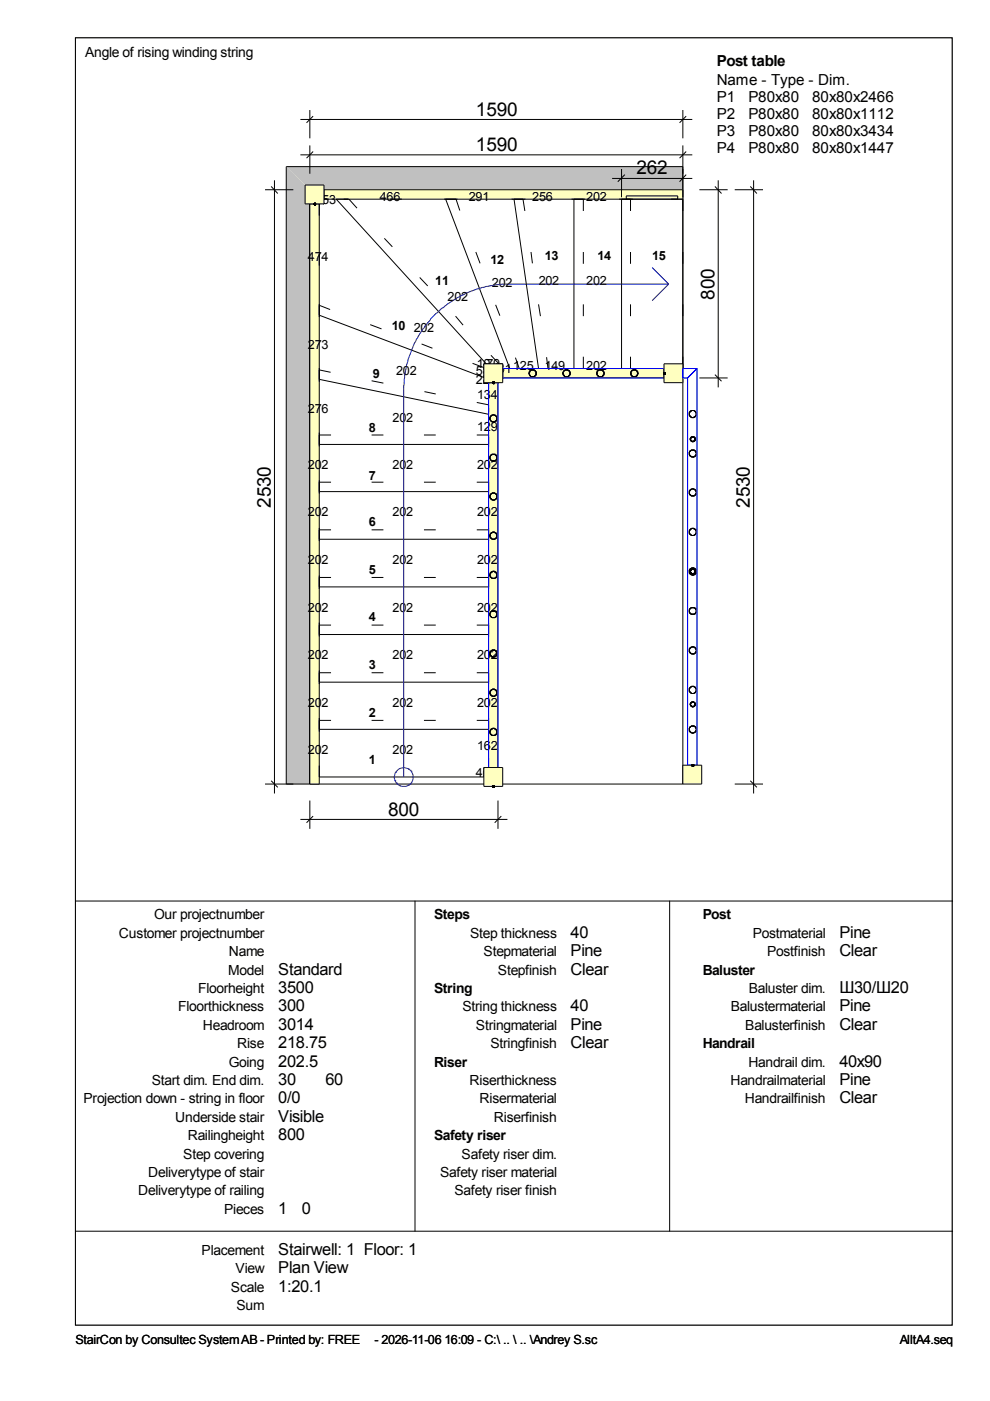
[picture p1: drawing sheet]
<svg xmlns="http://www.w3.org/2000/svg" width="210mm" height="297mm" viewBox="0 0 210 297" stroke-linecap="round" stroke-linejoin="round" font-family="sans-serif">
<defs><g id="words">
<g font-size="4">
<text x="100.9" y="24.5">1590</text>
<text x="100.9" y="31.9">1590</text>
<text x="135" y="36.9">262</text>
<text x="151.5" y="63.5" transform="rotate(-90 151.5 63.5)">800</text>
<text x="57.4" y="107.6" transform="rotate(-90 57.4 107.6)">2530</text>
<text x="159" y="107.6" transform="rotate(-90 159 107.6)">2530</text>
<text x="82.3" y="172.9">800</text>
</g>
<g font-size="3.5">
<text x="121" y="198.8">40</text>
<text x="121" y="202.7">Pine</text>
<text x="178" y="198.8">Pine</text>
<text x="178" y="202.7">Clear</text>
<text x="59" y="206.6">Standard</text>
<text x="121" y="206.6">Clear</text>
<text x="59" y="210.5">3500</text>
<text x="59" y="214.4">300</text>
<text x="121" y="214.4">40</text>
<text x="178" y="210.5">Ш30/Ш20</text>
<text x="178" y="214.4">Pine</text>
<text x="59" y="218.3">3014</text>
<text x="121" y="218.3">Pine</text>
<text x="178" y="218.3">Clear</text>
<text x="59" y="222.3">218.75</text>
<text x="59" y="226.2">202.5</text>
<text x="121" y="222.3">Clear</text>
<text x="178" y="226.2">40x90</text>
<text x="59" y="230.1">30</text>
<text x="59" y="234">0/0</text>
<text x="69" y="230.1">60</text>
<text x="178" y="230.1">Pine</text>
<text x="178" y="234">Clear</text>
<text x="59" y="237.9">Visible</text>
<text x="59" y="241.8">800</text>
<text x="59" y="257.3">1</text>
<text x="64" y="257.3">0</text>
<text x="59" y="266.1">Stairwell: 1 Floor: 1</text>
<text x="59" y="269.9">Plan View</text>
<text x="59" y="273.8">1:12.8</text>
<text x="59" y="273.8">1:20.1</text>
</g>
<g font-size="3.2">
<text x="152" y="14">Post table</text>
<text x="152" y="18.1">Name - Type - Dim.</text>
<text x="152" y="21.6">P1</text>
<text x="158.7" y="21.6">P80x80</text>
<text x="172.2" y="21.6">80x80x2466</text>
<text x="152" y="25.3">P2</text>
<text x="152" y="28.8">P3</text>
<text x="158.7" y="25.3">P80x80</text>
<text x="158.7" y="28.8">P80x80</text>
<text x="172.2" y="25.3">80x80x1112</text>
<text x="172.2" y="28.8">80x80x3434</text>
<text x="152" y="32.5">P4</text>
<text x="158.7" y="32.5">P80x80</text>
<text x="172.2" y="32.5">80x80x1447</text>
</g>
<g font-size="3">
<text x="18" y="12.1">Angle of rising winding string</text>
<text x="32.7" y="194.9">Our projectnumber</text>
<text x="92" y="194.9">Steps</text>
<text x="149" y="194.9">Post</text>
<text x="25.2" y="198.8">Customer projectnumber</text>
<text x="48.5" y="202.7">Name</text>
<text x="99.7" y="198.8">Step thickness</text>
<text x="102.5" y="202.7">Stepmaterial</text>
<text x="159.6" y="198.8">Postmaterial</text>
<text x="162.6" y="202.7">Postfinish</text>
<text x="48.3" y="206.6">Model</text>
<text x="105.6" y="206.6">Stepfinish</text>
<text x="149" y="206.6">Baluster</text>
<text x="37.8" y="214.4">Floorthickness</text>
<text x="42" y="210.5">Floorheight</text>
<text x="92" y="210.5">String</text>
<text x="98" y="214.4">String thickness</text>
<text x="154.9" y="214.4">Balustermaterial</text>
<text x="158.7" y="210.5">Baluster dim.</text>
<text x="43" y="218.3">Headroom</text>
<text x="100.9" y="218.3">Stringmaterial</text>
<text x="158" y="218.3">Balusterfinish</text>
<text x="48.5" y="226.2">Going</text>
<text x="50.3" y="222.3">Rise</text>
<text x="92" y="226.2">Riser</text>
<text x="104" y="222.3">Stringfinish</text>
<text x="149" y="222.3">Handrail</text>
<text x="158.7" y="226.2">Handrail dim.</text>
<text x="17.7" y="234">Projection down - string in floor</text>
<text x="32.2" y="230.1">Start dim. End dim.</text>
<text x="99.6" y="230.1">Riserthickness</text>
<text x="101.7" y="234">Risermaterial</text>
<text x="154.9" y="230.1">Handrailmaterial</text>
<text x="157.9" y="234">Handrailfinish</text>
<text x="37.2" y="237.9">Underside stair</text>
<text x="104.7" y="237.9">Riserfinish</text>
<text x="38.9" y="245.6">Step covering</text>
<text x="39.8" y="241.8">Railingheight</text>
<text x="92" y="241.8">Safety riser</text>
<text x="97.9" y="245.6">Safety riser dim.</text>
<text x="31.4" y="249.5">Deliverytype of stair</text>
<text x="93.3" y="249.5">Safety riser material</text>
<text x="29.3" y="253.4">Deliverytype of railing</text>
<text x="47.5" y="257.3">Pieces</text>
<text x="96.4" y="253.4">Safety riser finish</text>
<text x="42.8" y="266.1">Placement</text>
<text x="50" y="269.9">View</text>
<text x="48.9" y="273.8">Scale</text>
<text x="50.1" y="277.7">Sum</text>
</g>
<g font-size="2.7">
<text x="68.3" y="43.2">53</text>
<text x="80.5" y="42.5">466</text>
<text x="99.4" y="42.5">291</text>
<text x="112.9" y="42.5">256</text>
<text x="124.3" y="42.5">202</text>
<text x="65.3" y="55.3">474</text>
<text x="104" y="56.1">12</text>
<text x="115.5" y="55.2">13</text>
<text x="126.7" y="55.1">14</text>
<text x="138.3" y="55.1">15</text>
<text x="92.3" y="60.4">11</text>
<text x="94.9" y="63.8">202</text>
<text x="104.3" y="60.9">202</text>
<text x="114.2" y="60.4">202</text>
<text x="124.3" y="60.4">202</text>
<text x="83.1" y="69.9">10</text>
<text x="87.7" y="70.4">202</text>
<text x="65.3" y="73.9">273</text>
<text x="79.1" y="80.1">9</text>
<text x="84" y="79.4">202</text>
<text x="100.9" y="81.5">22</text>
<text x="100.9" y="79.5">58</text>
<text x="101.1" y="78.1">1070</text>
<text x="105.6" y="79.1">31</text>
<text x="108.8" y="78.4">125</text>
<text x="115.5" y="78.4">149</text>
<text x="124.3" y="78.4">202</text>
<text x="65.3" y="87.6">276</text>
<text x="83.2" y="89.4">202</text>
<text x="101.2" y="84.7">134</text>
<text x="78.2" y="91.6">8</text>
<text x="101.2" y="91.3">129</text>
<text x="65.3" y="99.5">202</text>
<text x="78.2" y="101.7">7</text>
<text x="83.2" y="99.5">202</text>
<text x="101.2" y="99.5">202</text>
<text x="65.3" y="109.5">202</text>
<text x="78.2" y="111.6">6</text>
<text x="83.2" y="109.5">202</text>
<text x="101.2" y="109.5">202</text>
<text x="65.3" y="119.6">202</text>
<text x="83.2" y="119.6">202</text>
<text x="101.2" y="119.6">202</text>
<text x="78.2" y="121.7">5</text>
<text x="65.3" y="129.7">202</text>
<text x="78.2" y="131.8">4</text>
<text x="83.2" y="129.7">202</text>
<text x="101.2" y="129.7">202</text>
<text x="65.3" y="139.8">202</text>
<text x="78.2" y="141.9">3</text>
<text x="83.2" y="139.8">202</text>
<text x="101.2" y="139.8">202</text>
<text x="65.3" y="149.9">202</text>
<text x="83.2" y="149.9">202</text>
<text x="101.2" y="149.9">202</text>
<text x="78.2" y="152">2</text>
<text x="65.3" y="159.9">202</text>
<text x="83.2" y="159.9">202</text>
<text x="101.2" y="158.9">162</text>
<text x="78.2" y="162.1">1</text>
<text x="100.9" y="164.7">40</text>
<text x="16" y="285">StairCon by Consultec System AB - Printed by: FREE</text>
<text x="79.4" y="285">- 2026-11-06 16:09 - C:\ .. \ .. \Andrey S.sc</text>
<text x="190.8" y="285">AlltA4.seq</text>
</g>
</g></defs>
<path d="M16 8h185.9v272.9h-185.9z" fill-rule="evenodd" fill="#fff" stroke="#000" stroke-width=".21"/>
<path d="M16 191h186M88 191v70M142 191v70M16 261h186" fill="none" stroke="#000" stroke-width=".21"/>
<path d="M60.7 35.3l5 4.9v126h-5z" fill-rule="evenodd" fill="#c0c0c0"/>
<path d="M60.7 35.3v130.9h5v-126" fill="none" stroke="#000" stroke-width=".21"/>
<path d="M60.7 35.3h84.1v4.9h-79.1z" fill-rule="evenodd" fill="#c0c0c0"/>
<path d="M60.7 35.3h84.1v130.9h-79.1v-126h79.1" fill="none" stroke="#000" stroke-width=".21"/>
<path d="M68.7 40.2h76.1v2h-76.1z" fill-rule="evenodd" fill="#ffffc0"/>
<path d="M68.7 40.2h76.1v2h-76.1z" fill="none" stroke="#000" stroke-width=".21"/>
<path d="M65.7 43.2h2v123h-2z" fill-rule="evenodd" fill="#ffffc0"/>
<path d="M65.7 43.2h2v123h-2z" fill="none" stroke="#000" stroke-width=".21"/>
<path d="M106.6 78.1h34.2v2h-34.2z" fill-rule="evenodd" fill="#ffffc0"/>
<path d="M106.6 78.1h34.2v2h-34.2z" fill="none" stroke="#000" stroke-width=".21"/>
<path d="M103.6 81.1h2v81.6h-2z" fill-rule="evenodd" fill="#ffffc0"/>
<g fill="none" stroke="#000" stroke-width=".21">
<path d="M67.7 53.8v2.5M67.9 43.2h-.2v2.5M68.7 43v.2h-.2M69.7 42.2h-1v.2M75.7 44.1l-1.7-1.9h-2.7l31.8 34.9M81.5 50.5l1.7 1.8M82.7 42.2h2.5M89 58.8l1.7 1.8M94.2 42.2h2.8M94.5 42.2l13.6 35.9h2l-.8-2.3M96.7 42.2l.8 2.4M100.9 53.4l.9 2.4"/>
<path d="M108.5 42.2h2.9M109 42.2l5.2 35.9h2l-.3-2.4M110.9 42.2l.4 2.5M112.6 53.4l.3 2.4M121.2 42.2h2.9M121.7 42.2v35.9h2.4M123.7 42.2v2.5M123.7 53.4v2.5M131.3 42.2h13.5v35.9h-2.5M131.8 42.2v35.9M132.8 42.2v-.7h10.9v.7M133.7 42.2v2.5"/>
<path d="M133.7 53.4v2.5M67.7 64.4v2.8M67.7 78v2.9M67.7 66.8l34.9 13.2v-.6M67.7 78.4l2.4 .5M67.7 64.7l2.3 .9M78.5 68.8l2.4 .9M89.4 72.9l2.3 .9M96.6 67l1.6 1.9M100.2 77l2.4 .9v.6M103.8 77.1h-1.2v.6M104.1 75.3l1.7 1.8h-.7"/>
<path d="M105.1 64.6l.9 2.3M105.9 77.1h.7v.2M106.6 77.9v.2h.7M112.1 79.1h.1M112.1 79.2h.1M112.1 79.2l.1 .3M112.2 78.8h.1M112.2 78.9h.1M112.2 79h.1M112.2 79.3h.1M112.2 79.4h.1M112.2 79.5h.1"/>
<path d="M112.2 79.5l.1 .1M112.2 79l-.1 .2M112.3 78.6h.1M112.3 78.7h.1M112.3 79.6h.1M112.3 78.6v.1M112.3 78.7l-.1 .3M112.3 79.6l.1 .1M112.4 78.5h.1M112.4 79.7h.1M112.4 78.5l-.1 .1M112.4 79.7l.1 .1"/>
<path d="M112.5 78.5h.1M112.5 79.8h.1M112.5 79.8h.2M112.6 78.4h.1M112.6 79.8h.1M112.6 78.4h.6M112.6 78.4l-.1 .1M112.7 78.4h.1M112.7 79.8h.1M112.7 79.8l.1 .1M112.8 78.4h.1M112.8 79.9h.1"/>
<path d="M112.8 79.9h.2M112.9 78.4h.1M112.9 79.9h.1M113 78.4h.1M113 79.9h.1M113.1 78.4h.1M113.1 79.8h.1M113.1 79.8l-.1 .1M113.2 78.4h.1M113.2 79.8h.1M113.2 78.4l.2 .2M113.3 78.5h.1"/>
<path d="M113.3 79.7h.1M113.3 79.7l-.2 .1M113.4 78.6h.1M113.4 79.7h.1M113.4 79.6h.1M113.4 78.6l.2 .2M113.4 79.6v.1M113.5 78.7h.1M113.5 79.6h.1M113.5 79.5h.1M113.5 79.5v.1M113.6 79.1h.1"/>
<path d="M113.6 79h.1M113.6 78.9h.1M113.6 78.8h.1M113.6 79.4h.1M113.6 79.3h.1M113.6 79.2h.1M113.6 78.8v.6M113.6 79.4l-.1 .1M114.2 64.5l.4 2.5M119.3 79h.1M119.3 79.1h.1M119.3 79.2h.1"/>
<path d="M119.3 79.3h.1M119.3 79.3l.1 .1M119.4 78.7h.1M119.4 78.8h.1M119.4 79.4h.1M119.4 79.5h.1M119.4 78.7l-.1 .6M119.4 79.4v.1M119.4 79.5l.3 .3M119.5 78.6h.1M119.5 78.7h.1M119.5 79.6h.1"/>
<path d="M119.5 78.6v.1M119.6 78.5h.1M119.6 79.7h.1M119.6 78.5l-.1 .1M119.7 78.5h.1M119.7 79.8h.1M119.7 78.5h.7M119.7 79.8h.2M119.8 78.4h.1M119.8 79.8h.1M119.9 78.4h.1M119.9 79.8h.1"/>
<path d="M119.9 79.8l.3 .1M120 78.4h.1M120 79.9h.1M120.1 78.4h.1M120.1 79.9h.1M120.2 78.4h.1M120.2 79.9h.1M120.3 78.4h.1M120.3 79.8h.1M120.4 78.5h.1M120.4 79.8h.1M120.4 79.8l-.2 .1"/>
<path d="M120.5 78.5h.1M120.5 79.7h.1M120.5 78.5l.2 .2M120.5 79.7l-.1 .1M120.6 78.6h.1M120.6 79.6h.1M120.6 79.6l-.1 .1M120.7 78.8h.1M120.7 78.7h.1M120.7 79.5h.1M120.7 78.8l.1 .6M120.7 78.7v.1"/>
<path d="M120.8 79.1h.1M120.8 79h.1M120.8 78.9h.1M120.8 79.4h.1M120.8 79.3h.1M120.8 79.2h.1M120.8 79.4l-.2 .2M123.7 64.5v2.5M123.7 75.6v2.5M126.5 78.9h.1M126.5 79h.1M126.5 79.1h.1"/>
<path d="M126.5 79.2h.1M126.5 79.3h.1M126.5 79.4h.1M126.5 79.4l.2 .2M126.6 78.7h.1M126.6 78.8h.1M126.6 79.5h.1M126.6 78.8l-.1 .6M126.6 78.7v.1M126.7 78.6h.1M126.7 79.6h.1M126.7 78.6l-.1 .1"/>
<path d="M126.7 79.6l.1 .1M126.8 78.5h.1M126.8 79.7h.1M126.8 79.7l.3 .2 .3-.1M126.8 78.5l-.1 .1M126.9 78.4h.1M126.9 79.8h.1M126.9 78.4l-.1 .1M126.9 78.4l.7 .1M127 78.4h.1M127 79.8h.1M127.1 78.4h.1"/>
<path d="M127.2 78.4h.1M127.2 79.9h.1M127.3 78.4h.1M127.3 79.9h.1M127.4 78.4h.1M127.4 79.8h.1M127.4 79.8h.2M127.5 78.4h.1M127.5 79.8h.1M127.6 78.5h.1M127.6 79.8h.1M127.7 78.5h.1"/>
<path d="M127.7 79.7h.1M127.7 78.5l.1 .1M127.8 78.6h.1M127.8 79.6h.1M127.8 78.6l.1 .1M127.9 78.8h.1M127.9 78.7h.1M127.9 79.5h.1M127.9 79.4h.1M127.9 78.7l.1 .2M127.9 79.4v.1M127.9 79.5l-.3 .3"/>
<path d="M128 79.1h.1M128 79h.1M128 78.9h.1M128 79.3h.1M128 79.2h.1M128 78.9v.4M128 79.3l-.1 .1M131.3 78.1h2.9M133.7 78.8h.1M133.7 78.9h.1M133.7 79h.1M133.7 79.1h.1"/>
<path d="M133.7 79.2h.1M133.7 79.3h.1M133.7 79.4h.1M133.7 64.5v2.5M133.7 75.6v2.5M133.7 78.8v.6M133.7 79.4l.1 .1M133.8 78.7h.1M133.8 79.5h.1M133.8 79.6h.1M133.8 78.7l-.1 .1M133.8 79.5v.1"/>
<path d="M133.9 78.6h.1M133.9 79.6h.1M133.9 79.7h.1M133.9 79.6v.1M133.9 78.6l-.1 .1M134 78.5h.1M134 79.7h.1M134 79.7l.3 .2M134.1 78.4h.1M134.1 79.8h.1M134.1 78.4l-.2 .2M134.1 78.4h.6"/>
<path d="M134.2 78.4h.1M134.2 79.8h.1M134.3 78.4h.1M134.3 79.9h.1M134.4 78.4h.1M134.4 79.9h.1M134.5 78.4h.1M134.5 79.9h.1M134.6 78.4h.1M134.6 79.8h.1M134.6 79.8h.2M134.6 79.8l-.3 .1"/>
<path d="M134.7 78.4h.1M134.7 79.8h.1M134.7 78.4l.1 .1M134.8 78.5h.1M134.8 79.8h.1M134.9 78.6h.1M134.9 78.5h.1M134.9 79.7h.1M134.9 79.7l-.1 .1M134.9 78.5v.1M135 78.7h.1M135 78.6h.1"/>
<path d="M135 79.6h.1M135 78.7l.2 .3M135 79.6l-.1 .1M135 78.6v.1M135.1 78.9h.1M135.1 78.8h.1M135.1 79.5h.1M135.1 79.4h.1M135.1 79.3h.1M135.1 79.5l-.1 .1M135.1 79.3v.2M135.2 79.1h.1"/>
<path d="M135.2 79h.1M135.2 79.2h.1M135.2 79v.2M135.2 79.2l-.1 .1M67.7 91.7v2.9M67.7 92.2h2.5M67.7 94.2h35.9M67.7 80.4l35.9 7.4M78.8 92.2h2.5M78.8 80.7l2.5 .5M89.9 92.2h2.5M90 83l2.4 .5"/>
<path d="M101.1 92.2h2.5M101.1 85.3l2.5 .5M102.6 80.5v.6h.2M103.4 81.1h2.2v81.6h-2.2M103.6 81.1v81.6M103.8 96.8h.1M103.8 96.9h.1M103.8 97h.1M103.8 97.1h.1M103.8 97.2h.1M103.8 88.5h.1M103.8 88.6h.1"/>
<path d="M103.8 88.7h.1M103.8 88.8h.1M103.8 88.9h.1M103.8 88.9l.1 .2M103.8 97.2l.1 .2M103.8 88.5v.4M103.8 96.8v.4M103.9 96.6h.1M103.9 96.7h.1M103.9 97.3h.1M103.9 97.4h.1M103.9 88.3h.1"/>
<path d="M103.9 88.4h.1M103.9 89h.1M103.9 89.1h.1M103.9 97.4l.1 .1M103.9 88.3v.1M103.9 96.6l-.1 .2M103.9 88.4l-.1 .1M104 96.5h.1M104 97.5h.1M104 88.2h.1M104 89.1h.1M104 89.2h.1"/>
<path d="M104 88.2l-.1 .1M104 89.1v.1M104 96.5l-.1 .1M104 89.2l.1 .1M104 97.5l.1 .1M104.1 96.4h.1M104.1 97.6h.1M104.1 88.1h.1M104.1 89.3h.1M104.1 96.4l-.1 .1M104.1 97.6l.1 .1M104.1 88.1l-.1 .1"/>
<path d="M104.2 96.4h.1M104.2 97.7h.1M104.2 88h.1M104.2 89.3h.1M104.2 89.3h.7M104.2 88l-.1 .1M104.2 97.7h.2M104.2 88h.2M104.3 96.3h.1M104.3 97.7h.1M104.3 88h.1M104.3 89.4h.1"/>
<path d="M104.4 96.3h.1M104.4 97.7h.1M104.4 88h.1M104.4 89.4h.1M104.4 88h.3M104.4 97.7l.1 .1M104.5 96.3h.1M104.5 97.8h.1M104.5 87.9h.1M104.5 89.4h.1M104.6 96.3h.1M104.6 97.8h.1"/>
<path d="M104.6 87.9h.1M104.6 89.4h.1M104.7 96.3h.1M104.7 97.7h.1M104.7 88h.1M104.7 89.4h.1M104.7 97.7h.2M104.7 97.7l-.1 .1M104.7 88h.2M104.8 96.3h.1M104.8 97.7h.1M104.8 88h.1"/>
<path d="M104.8 89.4h.1M104.9 96.3h.1M104.9 97.7h.1M104.9 88h.1M104.9 89.3h.1M104.9 96.3l.1 .1M104.9 96.3l-.7 .1M104.9 88l.1 .1M105 96.4h.1M105 97.6h.1M105 88.1h.1M105 89.3h.1"/>
<path d="M105 88.1l.1 .1M105 96.4l.2 .2M105 97.6l-.1 .1M105.1 96.5h.1M105.1 97.5h.1M105.1 88.2h.1M105.1 89.2h.1M105.1 88.2l.2 .2M105.1 97.5l-.1 .1M105.2 96.7h.1M105.2 96.6h.1M105.2 97.4h.1"/>
<path d="M105.2 88.3h.1M105.2 89.1h.1M105.2 89h.1M105.2 96.7l.1 .6M105.2 89v.1M105.2 96.6v.1M105.2 89.1l-.2 .2M105.3 97h.1M105.3 96.9h.1M105.3 96.8h.1M105.3 97.3h.1M105.3 97.2h.1"/>
<path d="M105.3 97.1h.1M105.3 88.6h.1M105.3 88.5h.1M105.3 88.4h.1M105.3 88.9h.1M105.3 88.8h.1M105.3 88.7h.1M105.3 88.4l-.1 .6M105.3 97.3l-.2 .2M67.7 101.8v2.8M67.7 111.9v2.8M67.7 112.3h2.5"/>
<path d="M67.7 102.2h2.5M67.7 114.3h35.9M67.7 104.2h35.9M78.8 112.3h2.5M78.8 102.2h2.5M89.9 112.3h2.5M89.9 102.2h2.5M101.1 112.3h2.5M101.1 102.2h2.5M103.8 113.4h.1M103.8 113.5h.1M103.8 113.6h.1"/>
<path d="M103.8 113.7h.1M103.8 105.1h.1M103.8 105.2h.1M103.8 105.3h.1M103.8 105.4h.1M103.8 113.4l.1 .4M103.8 105.4l.1 .1M103.9 113.2h.1M103.9 113.3h.1M103.9 113.8h.1M103.9 113.9h.1M103.9 104.9h.1"/>
<path d="M103.9 105h.1M103.9 105.5h.1M103.9 105.6h.1M103.9 105.5v.1M103.9 113.2v.1M103.9 113.8l.1 .2M103.9 105l-.1 .4M103.9 113.3l-.1 .1M103.9 105.6l.1 .1M104 113.1h.1M104 114h.1M104 104.7h.1"/>
<path d="M104 104.8h.1M104 105.7h.1M104 104.7v.1M104 114l.1 .1M104 104.8l-.1 .2M104 113.1l-.1 .1M104 105.7l.1 .1M104.1 113h.1M104.1 114.1h.1M104.1 104.6h.1M104.1 104.7h.1M104.1 105.8h.1"/>
<path d="M104.1 113l-.1 .1M104.1 104.6v.1M104.1 114.1l.2 .2M104.1 105.8l.1 .1M104.2 112.9h.1M104.2 114.2h.1M104.2 104.6h.1M104.2 105.9h.1M104.3 112.9h.1M104.3 114.3h.1M104.3 104.5h.1M104.3 105.9h.1"/>
<path d="M104.3 114.3h.5M104.3 112.9l-.2 .1M104.3 104.5h.5M104.3 104.5l-.1 .1M104.3 105.9l.1 .1M104.4 112.8h.1M104.4 114.3h.1M104.4 104.5h.1M104.4 106h.1M104.4 106h.3M104.5 112.8h.1M104.5 114.3h.1"/>
<path d="M104.5 104.5h.1M104.5 106h.1M104.6 112.8h.1M104.6 114.3h.1M104.6 104.5h.1M104.6 106h.1M104.7 112.8h.1M104.7 114.3h.1M104.7 104.5h.1M104.7 106h.1M104.8 112.8h.1M104.8 114.3h.1"/>
<path d="M104.8 104.5h.1M104.8 105.9h.1M104.8 112.8l.2 .2M104.8 112.8l-.5 .1M104.8 104.5l.1 .1M104.8 105.9l-.1 .1M104.9 112.9h.1M104.9 114.2h.1M104.9 104.6h.1M104.9 105.9h.1M105 113h.1M105 114.2h.1"/>
<path d="M105 104.6h.1M105 105.8h.1M105 105.8l-.2 .1M105 114.2l-.2 .1M105 104.6l.1 .1M105.1 113h.1M105.1 114.1h.1M105.1 104.7h.1M105.1 105.8h.1M105.1 105.7h.1M105.1 104.7l.1 .1M105.1 105.7v.1"/>
<path d="M105.1 113l.1 .1M105.1 114.1l-.1 .1M105.2 113.2h.1M105.2 113.1h.1M105.2 114h.1M105.2 113.9h.1M105.2 104.9h.1M105.2 104.8h.1M105.2 105.6h.1M105.2 104.9l.1 .6M105.2 104.8v.1M105.2 105.6l-.1 .1"/>
<path d="M105.2 113.1v.1M105.2 113.9v.1M105.2 114l-.1 .1M105.2 113.2l.1 .1M105.3 113.5h.1M105.3 113.4h.1M105.3 113.3h.1M105.3 113.8h.1M105.3 113.7h.1M105.3 113.6h.1M105.3 105.2h.1M105.3 105.1h.1"/>
<path d="M105.3 105h.1M105.3 105.5h.1M105.3 105.4h.1M105.3 105.3h.1M105.3 113.3v.5M105.3 113.8l-.1 .1M105.3 105.5l-.1 .1M67.7 122v2.8M67.7 132v2.9M67.7 132.5h2.5M67.7 122.4h2.5M67.7 134.5h35.9"/>
<path d="M67.7 124.4h35.9M78.8 132.5h2.5M78.8 122.4h2.5M89.9 132.5h2.5M89.9 122.4h2.5M101.1 132.5h2.5M101.1 122.4h2.5M103.8 138.4h.1M103.8 138.5h.1M103.8 138.6h.1M103.8 138.7h.1M103.8 130h.1"/>
<path d="M103.8 130.1h.1M103.8 130.2h.1M103.8 130.3h.1M103.8 130.4h.1M103.8 121.7h.1M103.8 121.8h.1M103.8 121.9h.1M103.8 122h.1M103.8 130.4l.1 .2M103.8 121.7l.1 .4M103.8 130v.4M103.8 138.7l.1 .1"/>
<path d="M103.9 138.2h.1M103.9 138.3h.1M103.9 138.8h.1M103.9 138.9h.1M103.9 129.8h.1M103.9 129.9h.1M103.9 130.5h.1M103.9 130.6h.1M103.9 121.5h.1M103.9 121.6h.1M103.9 122.1h.1M103.9 122.2h.1"/>
<path d="M103.9 130.6l.1 .1M103.9 121.5v.1M103.9 122.1l.1 .2M103.9 129.8l-.1 .2M103.9 138.8v.1M103.9 138.3l-.1 .4M103.9 138.9l.2 .2M103.9 121.6l-.1 .1M104 138h.1M104 138.1h.1M104 139h.1M104 129.7h.1"/>
<path d="M104 130.7h.1M104 121.4h.1M104 122.3h.1M104 122.4h.1M104 122.3v.1M104 129.7l-.1 .1M104 138v.1M104 138.1l-.1 .2M104 130.7l.1 .1M104 121.4l-.1 .1M104.1 137.9h.1M104.1 138h.1"/>
<path d="M104.1 139.1h.1M104.1 129.6h.1M104.1 130.8h.1M104.1 121.3h.1M104.1 122.4h.1M104.1 122.5h.1M104.1 122.4v.1M104.1 129.6l-.1 .1M104.1 137.9v.1M104.1 139.1l.1 .1M104.1 130.8l.1 .1M104.2 137.9h.1"/>
<path d="M104.2 139.2h.1M104.2 129.5h.1M104.2 130.9h.1M104.2 121.2h.1M104.2 122.5h.1M104.2 139.2l.2 .1M104.2 129.5l-.1 .1M104.2 129.5h.7M104.2 130.9h.7M104.2 121.2l-.2 .2M104.2 122.5l.1 .1M104.3 137.8h.1"/>
<path d="M104.3 139.2h.1M104.3 129.5h.1M104.3 130.9h.1M104.3 121.2h.1M104.3 122.6h.1M104.3 137.8l.6 .1M104.3 137.8l-.1 .1M104.4 137.8h.1M104.4 139.3h.1M104.4 129.5h.1M104.4 130.9h.1M104.4 121.1h.1"/>
<path d="M104.4 122.6h.1M104.4 121.1l-.2 .1M104.4 139.3h.3M104.4 121.1h.3M104.5 137.8h.1M104.5 139.3h.1M104.5 129.5h.1M104.5 130.9h.1M104.5 121.1h.1M104.5 122.6h.1M104.6 137.8h.1M104.6 139.3h.1"/>
<path d="M104.6 129.5h.1M104.6 130.9h.1M104.6 121.1h.1M104.6 122.6h.1M104.7 137.8h.1M104.7 139.3h.1M104.7 129.5h.1M104.7 130.9h.1M104.7 121.1h.1M104.7 122.6h.1M104.7 121.1l.1 .1M104.8 137.8h.1"/>
<path d="M104.8 139.2h.1M104.8 129.5h.1M104.8 130.9h.1M104.8 121.2h.1M104.8 122.6h.1M104.9 137.9h.1M104.9 139.2h.1M104.9 129.5h.1M104.9 130.9h.1M104.9 121.2h.1M104.9 122.5h.1M104.9 129.5l.2 .2"/>
<path d="M104.9 122.5l-.6 .1M104.9 139.2l-.2 .1M104.9 121.2l.1 .1M105 137.9h.1M105 139.1h.1M105 129.6h.1M105 130.8h.1M105 121.3h.1M105 122.5h.1M105 137.9l.2 .2M105 139.1l-.1 .1M105.1 138h.1"/>
<path d="M105.1 139.1h.1M105.1 139h.1M105.1 129.7h.1M105.1 130.7h.1M105.1 121.4h.1M105.1 121.3h.1M105.1 122.4h.1M105.1 121.4l.2 .2M105.1 121.3v.1M105.1 130.7l-.2 .2M105.1 139v.1M105.1 129.7l.1 .1"/>
<path d="M105.1 122.4l-.1 .1M105.2 138.2h.1M105.2 138.1h.1M105.2 138.9h.1M105.2 129.8h.1M105.2 130.6h.1M105.2 121.5h.1M105.2 122.3h.1M105.2 122.2h.1M105.2 138.2l.1 .6M105.2 122.2v.1M105.2 129.8l.1 .1"/>
<path d="M105.2 138.1v.1M105.2 130.6l-.1 .1M105.2 122.3l-.1 .1M105.3 138.5h.1M105.3 138.4h.1M105.3 138.3h.1M105.3 138.8h.1M105.3 138.7h.1M105.3 138.6h.1M105.3 130.2h.1M105.3 130.1h.1M105.3 130h.1"/>
<path d="M105.3 129.9h.1M105.3 130.5h.1M105.3 130.4h.1M105.3 130.3h.1M105.3 121.8h.1M105.3 121.7h.1M105.3 121.6h.1M105.3 122.1h.1M105.3 122h.1M105.3 121.9h.1M105.3 121.6l-.1 .6M105.3 129.9v.6"/>
<path d="M105.3 130.5l-.1 .1M105.3 138.8l-.2 .2M67.7 142.1v2.9M67.7 152.2v2.9M67.7 152.7h2.5M67.7 142.6h2.5M67.7 154.6h35.9M67.7 144.6h35.9M78.8 152.7h2.5M78.8 142.6h2.5M89.9 152.7h2.5M89.9 142.6h2.5"/>
<path d="M101.1 152.7h2.5M101.1 142.6h2.5M103.8 155h.1M103.8 155.1h.1M103.8 155.2h.1M103.8 155.3h.1M103.8 146.7h.1M103.8 146.8h.1M103.8 146.9h.1M103.8 147h.1M103.8 155l.1 .4M103.8 147l.1 .1"/>
<path d="M103.9 154.8h.1M103.9 154.9h.1M103.9 155.4h.1M103.9 155.5h.1M103.9 146.5h.1M103.9 146.6h.1M103.9 147.1h.1M103.9 147.2h.1M103.9 154.9l-.1 .1M103.9 147.1v.1M103.9 154.8v.1M103.9 155.4l.1 .2"/>
<path d="M103.9 146.6l-.1 .4M103.9 147.2l.1 .1M104 154.7h.1M104 155.6h.1M104 155.7h.1M104 146.4h.1M104 147.3h.1M104 154.7l-.1 .1M104 147.3l.1 .1M104 155.6v.1M104 146.4l-.1 .2M104.1 154.6h.1"/>
<path d="M104.1 155.7h.1M104.1 155.8h.1M104.1 146.3h.1M104.1 147.4h.1M104.1 154.6l-.1 .1M104.1 146.3l-.1 .1M104.1 147.4l.2 .1M104.1 155.7v.1M104.2 154.5h.1M104.2 155.8h.1M104.2 146.2h.1M104.2 147.5h.1"/>
<path d="M104.2 154.5l-.1 .1M104.2 155.8l.1 .1M104.3 154.5h.1M104.3 155.9h.1M104.3 146.1h.1M104.3 147.5h.1M104.3 146.1l-.2 .2M104.3 155.9h.5M104.3 146.1h.5M104.3 147.5l.5 .1M104.4 154.4h.1M104.4 155.9h.1"/>
<path d="M104.4 146.1h.1M104.4 147.6h.1M104.4 154.4l.4 .1M104.4 154.4l-.1 .1M104.5 154.4h.1M104.5 155.9h.1M104.5 146.1h.1M104.5 147.6h.1M104.6 154.4h.1M104.6 155.9h.1M104.6 146.1h.1M104.6 147.6h.1"/>
<path d="M104.7 154.4h.1M104.7 155.9h.1M104.7 146.1h.1M104.7 147.6h.1M104.8 154.5h.1M104.8 155.9h.1M104.8 146.1h.1M104.8 147.6h.1M104.8 154.5l.2 .1M104.8 146.1l.2 .1M104.9 154.5h.1M104.9 155.8h.1"/>
<path d="M104.9 146.2h.1M104.9 147.5h.1M104.9 155.8l-.1 .1M105 154.6h.1M105 155.8h.1M105 146.2h.1M105 147.4h.1M105 146.2l.1 .1M105 147.4l-.2 .2M105.1 154.7h.1M105.1 154.6h.1M105.1 155.7h.1"/>
<path d="M105.1 146.3h.1M105.1 147.4h.1M105.1 147.3h.1M105.1 146.3l.1 .1M105.1 147.3v.1M105.1 154.6v.1M105.1 155.7l-.1 .1M105.2 154.8h.1M105.2 154.7h.1M105.2 155.6h.1M105.2 155.5h.1M105.2 146.5h.1"/>
<path d="M105.2 146.4h.1M105.2 147.3h.1M105.2 147.2h.1M105.2 154.8l.1 .1M105.2 146.4v.1M105.2 147.2v.1M105.2 154.7v.1M105.2 155.5v.1M105.2 155.6l-.1 .1M105.2 146.5l.1 .1M105.3 155.1h.1M105.3 155h.1"/>
<path d="M105.3 154.9h.1M105.3 155.4h.1M105.3 155.3h.1M105.3 155.2h.1M105.3 146.8h.1M105.3 146.7h.1M105.3 146.6h.1M105.3 147.1h.1M105.3 147h.1M105.3 146.9h.1M105.3 146.6v.5M105.3 154.9l-.1 .6"/>
<path d="M105.3 147.1l-.1 .1M67.7 162.3v2.4h34.9v-.4M102.8 162.7h-.2v.4"/>
</g>
<path d="M106.6 78.1h34.2v2h-34.2zM103.6 81.1h2v81.6h-2z" fill="none" stroke="#00f" stroke-width=".21"/>
<path d="M64.7 39.2h4v4h-4z" fill-rule="evenodd" fill="#ffffc0"/>
<g fill="none" stroke="#000" stroke-width=".21">
<path d="M64.7 39.2h4v4h-4zM66.5 43.2h.1M66.5 43.3h.1M66.5 43.2v.1M66.6 43.1h.1M66.6 43.2h.1M66.6 43.3h.1M66.6 43.4h.1M66.6 43.1h.2M66.6 43.1v.1M66.6 43.3v.1M66.6 43.4h.2"/>
<path d="M66.7 43.1h.1M66.7 43.4h.1M66.8 43.2h.1M66.8 43.1h.1M66.8 43.4h.1M66.8 43.3h.1M66.8 43.1v.3"/>
</g>
<path d="M102.6 162.7h4v4h-4z" fill-rule="evenodd" fill="#ffffc0"/>
<g fill="none" stroke="#000" stroke-width=".21">
<path d="M102.6 162.7h4v4h-4zM104.4 166.6h.1M104.4 166.7h.1M104.4 166.8h.1M104.4 166.6h.3M104.4 166.6v.2M104.5 166.6h.1M104.5 166.8h.1M104.5 166.9h.1M104.5 166.8v.1M104.6 166.6h.1M104.6 166.9h.1"/>
<path d="M104.7 166.7h.1M104.7 166.6h.1M104.7 166.8h.1M104.7 166.6v.3h-.2"/>
</g>
<path d="M102.6 77.1h4v4h-4z" fill-rule="evenodd" fill="#ffffc0"/>
<g fill="none" stroke="#000" stroke-width=".21">
<path d="M102.6 77.1h4v4h-4zM104.4 81h.1M104.4 81.1h.1M104.4 81.2h.1M104.4 81h.3M104.4 81v.2M104.5 81h.1M104.5 81.2h.1M104.5 81.3h.1M104.5 81.2v.1M104.6 81h.1M104.6 81.3h.1"/>
<path d="M104.6 81.2h.1M104.6 81.2v.1M104.7 81.1h.1M104.7 81h.1M104.7 81.2h.1M104.7 81v.2"/>
</g>
<path d="M140.8 77.1h4v4h-4z" fill-rule="evenodd" fill="#ffffc0"/>
<g fill="none" stroke="#000" stroke-width=".21">
<path d="M140.7 79h.1M140.7 79.1h.1M140.7 79.2h.1M140.7 79h.3M140.7 79v.2M140.8 79h.1M140.8 79.2h.1M140.8 79.3h.1M140.8 77.1h4v4h-4zM140.9 79h.1M140.9 79.3h.1M140.9 79.2h.1"/>
<path d="M140.9 79.2v.1M141 79.1h.1M141 79h.1M141 79.2h.1M141 79v.2M146.1 95.8h.1M146.1 95.9h.1M146.1 96h.1M146.1 96.1h.1M146.1 96.2h.1M146.1 96.3h.1M146.1 96.4h.1"/>
<path d="M146.1 87.5h.1M146.1 87.6h.1M146.1 87.7h.1M146.1 87.8h.1M146.1 87.9h.1M146.1 88h.1M146.1 96.4l.2 .2M146.1 95.8v.6M146.1 88l.1 .1M146.2 95.7h.1M146.2 96.5h.1M146.2 87.3h.1"/>
<path d="M146.2 87.4h.1M146.2 88.1h.1M146.2 88.2h.1M146.2 88.2l.1 .1M146.2 87.3v.1M146.2 88.1v.1M146.2 87.4l-.1 .6M146.3 95.6h.1M146.3 96.6h.1M146.3 96.7h.1M146.3 87.2h.1M146.3 88.3h.1"/>
<path d="M146.3 93h.1M146.3 93.1h.1M146.3 93.2h.1M146.3 96.6v.1M146.3 95.6l-.2 .2M146.3 88.3l.1 .1M146.3 93.2l.1 .2M146.4 95.5h.1M146.4 96.7h.1M146.4 87.1h.1M146.4 88.4h.1M146.4 92.8h.1"/>
<path d="M146.4 92.9h.1M146.4 93.3h.1M146.4 93.4h.1M146.4 92.9l-.1 .3M146.4 92.8v.1M146.4 88.4l.2 .1M146.4 96.7l.1 .1M146.4 87.1l-.2 .2M146.5 95.4h.1M146.5 96.8h.1M146.5 87.1h.1M146.5 88.4h.1"/>
<path d="M146.5 92.7h.1M146.5 93.4h.1M146.5 93.5h.1M146.5 93.4v.1M146.5 95.4l-.2 .2M146.5 95.4l.7 .1M146.5 96.8h.2M146.5 92.7l-.1 .1M146.5 93.5h.2M146.6 95.4h.1M146.6 96.8h.1M146.6 87h.1"/>
<path d="M146.6 88.5h.1M146.6 92.6h.1M146.6 93.5h.1M146.6 87h.5M146.6 87l-.1 .1M146.6 88.5h.4M146.6 92.6h.5M146.6 92.6l-.1 .1M146.7 95.4h.1M146.7 96.8h.1M146.7 87h.1M146.7 88.5h.1"/>
<path d="M146.7 92.6h.1M146.7 93.5h.1M146.7 93.6h.1M146.7 93.5v.1M146.7 96.8l.2 .1M146.7 93.6h.2M146.8 95.4h.1M146.8 96.9h.1M146.8 87h.1M146.8 88.5h.1M146.8 92.6h.1M146.8 93.6h.1"/>
<path d="M146.9 95.4h.1M146.9 96.9h.1M146.9 87h.1M146.9 88.5h.1M146.9 92.6h.1M146.9 93.6h.1M147 95.4h.1M147 96.8h.1M147 87h.1M147 88.5h.1M147 92.6h.1M147 93.5h.1"/>
<path d="M147 96.8h.2M147 96.8l-.1 .1M147 93.5l-.1 .1M147.1 95.4h.1M147.1 96.8h.1M147.1 87h.1M147.1 88.4h.1M147.1 92.7h.1M147.1 92.6h.1M147.1 93.5h.1M147.1 87l.2 .2M147.1 92.6v.1"/>
<path d="M147.1 88.4l-.1 .1M147.2 95.5h.1M147.2 96.8h.1M147.2 87.1h.1M147.2 88.4h.1M147.2 92.8h.1M147.2 92.7h.1M147.2 93.4h.1M147.2 92.7v.1M147.3 95.5h.1M147.3 96.7h.1M147.3 87.2h.1"/>
<path d="M147.3 88.3h.1M147.3 93h.1M147.3 92.9h.1M147.3 92.8h.1M147.3 93.3h.1M147.3 93.2h.1M147.3 93.1h.1M147.3 92.8v.5M147.3 95.5l.1 .1M147.3 96.7l-.1 .1M147.3 88.3l-.1 .1M147.3 93.3l-.2 .2"/>
<path d="M147.4 95.7h.1M147.4 95.6h.1M147.4 96.6h.1M147.4 87.3h.1M147.4 87.2h.1M147.4 88.2h.1M147.4 95.7l.1 .2M147.4 87.2v.1M147.4 88.2l-.1 .1M147.4 95.6v.1M147.4 96.6l-.1 .1M147.4 87.3l.1 .1"/>
<path d="M147.5 95.9h.1M147.5 95.8h.1M147.5 96.5h.1M147.5 96.4h.1M147.5 87.5h.1M147.5 87.4h.1M147.5 88.1h.1M147.5 88h.1M147.5 95.9l.1 .4M147.5 87.4v.1M147.5 88v.1M147.5 96.5l-.1 .1"/>
<path d="M147.5 87.5l.1 .1M147.5 88.1l-.1 .1M147.6 96.1h.1M147.6 96h.1M147.6 96.3h.1M147.6 96.2h.1M147.6 87.7h.1M147.6 87.6h.1M147.6 87.9h.1M147.6 87.8h.1M147.6 87.6v.3M147.6 96.3l-.1 .2"/>
<path d="M147.6 87.9l-.1 .1M146.1 112.5h.1M146.1 112.6h.1M146.1 112.7h.1M146.1 112.8h.1M146.1 112.9h.1M146.1 113h.1M146.1 104.1h.1M146.1 104.2h.1M146.1 104.3h.1M146.1 104.4h.1M146.1 104.5h.1"/>
<path d="M146.1 104.6h.1M146.1 104.7h.1M146.1 104.7l.1 .1M146.1 104.1v.6M146.1 112.5l.1 .6M146.2 112.3h.1M146.2 112.4h.1M146.2 113.1h.1M146.2 113.2h.1M146.2 104h.1M146.2 104.8h.1M146.2 113.2l.1 .1"/>
<path d="M146.2 112.3v.1M146.2 113.1v.1M146.2 112.4l-.1 .1M146.2 104l-.1 .1M146.2 104.8l.1 .1M146.3 112.2h.1M146.3 113.3h.1M146.3 103.8h.1M146.3 103.9h.1M146.3 104.9h.1M146.3 104.9l.2 .2M146.3 103.8v.1"/>
<path d="M146.3 112.2l-.1 .1M146.3 103.9l-.1 .1M146.3 113.3l.1 .1M146.4 112.1h.1M146.4 113.4h.1M146.4 103.8h.1M146.4 105h.1M146.4 112.1l-.1 .1M146.5 112.1h.1M146.5 113.4h.1M146.5 103.7h.1M146.5 105.1h.1"/>
<path d="M146.5 113.4l.1 .1M146.5 105.1h.6M146.6 112h.1M146.6 113.5h.1M146.6 103.7h.1M146.6 105.1h.1M146.6 112l-.2 .1M146.6 112h.4M146.7 112h.1M146.7 113.5h.1M146.7 103.6h.1M146.7 105.1h.1"/>
<path d="M146.7 103.6l-.3 .2M146.7 103.6l.3 .1M146.8 112h.1M146.8 113.5h.1M146.8 103.6h.1M146.8 105.1h.1M146.9 112h.1M146.9 113.5h.1M146.9 103.6h.1M146.9 105.1h.1M147 112h.1M147 113.5h.1"/>
<path d="M147 103.7h.1M147 105.1h.1M147 112l.1 .1M147 103.7h.2M147.1 112.1h.1M147.1 113.4h.1M147.1 103.7h.1M147.1 105.1h.1M147.1 113.4l-.5 .1M147.2 112.1h.1M147.2 113.4h.1M147.2 103.7h.1"/>
<path d="M147.2 105h.1M147.2 103.7l.1 .1M147.2 112.1l.1 .1M147.2 105l-.1 .1M147.3 112.2h.1M147.3 113.3h.1M147.3 103.8h.1M147.3 105h.1M147.3 112.2l.1 .1M147.3 113.3l-.2 .1M147.3 103.8l.1 .1M147.4 112.3h.1"/>
<path d="M147.4 113.3h.1M147.4 113.2h.1M147.4 103.9h.1M147.4 104.9h.1M147.4 104.8h.1M147.4 103.9l.1 .1M147.4 104.8v.1M147.4 113.2v.1M147.4 104.9l-.1 .1M147.4 112.3l.1 .1M147.5 112.5h.1M147.5 112.4h.1"/>
<path d="M147.5 113.1h.1M147.5 113h.1M147.5 104.1h.1M147.5 104h.1M147.5 104.7h.1M147.5 104.6h.1M147.5 104l.1 .2M147.5 104.6l-.1 .2M147.5 112.4v.1M147.5 113v.1M147.5 112.5l.1 .1M147.5 113.1l-.1 .1"/>
<path d="M147.6 112.7h.1M147.6 112.6h.1M147.6 112.9h.1M147.6 112.8h.1M147.6 104.3h.1M147.6 104.2h.1M147.6 104.5h.1M147.6 104.4h.1M147.6 104.2l-.1 .4M147.6 112.6v.3M147.6 112.9l-.1 .1M146.1 137.6h.1"/>
<path d="M146.1 137.7h.1M146.1 137.8h.1M146.1 137.9h.1M146.1 138h.1M146.1 138.1h.1M146.1 129.2h.1M146.1 129.3h.1M146.1 129.4h.1M146.1 129.5h.1M146.1 129.6h.1M146.1 129.7h.1M146.1 129.8h.1"/>
<path d="M146.1 120.9h.1M146.1 121h.1M146.1 121.1h.1M146.1 121.2h.1M146.1 121.3h.1M146.1 121.4h.1M146.1 129.8l.2 .2M146.1 129.2v.6M146.1 137.6l.1 .6M146.1 121.4l.1 .1M146.2 137.4h.1M146.2 137.5h.1"/>
<path d="M146.2 138.2h.1M146.2 138.3h.1M146.2 129.1h.1M146.2 129.9h.1M146.2 120.7h.1M146.2 120.8h.1M146.2 121.5h.1M146.2 121.6h.1M146.2 120.7v.1M146.2 121.5v.1M146.2 137.4v.1M146.2 138.2v.1"/>
<path d="M146.2 120.8l-.1 .6M146.2 137.5l-.1 .1M146.2 138.3l.2 .2M146.3 137.3h.1M146.3 137.4h.1M146.3 138.4h.1M146.3 129h.1M146.3 130h.1M146.3 120.6h.1M146.3 121.6h.1M146.3 121.7h.1M146.3 121h.1"/>
<path d="M146.3 121.1h.1M146.3 121.2h.1M146.3 121l.1 .3M146.3 121.6v.1M146.3 130l.1 .1M146.3 137.3v.1M146.3 129l-.2 .2M146.4 137.3h.1M146.4 138.5h.1M146.4 128.9h.1M146.4 130.1h.1M146.4 120.5h.1"/>
<path d="M146.4 121.7h.1M146.4 120.8h.1M146.4 120.9h.1M146.4 121.3h.1M146.4 121.4h.1M146.4 128.9l-.1 .1M146.4 120.8l-.1 .2M146.4 121.3v.1M146.4 121.7l.2 .1M146.4 130.1l.1 .1M146.4 120.5l-.2 .2M146.4 121.4l.1 .1"/>
<path d="M146.5 137.2h.1M146.5 138.5h.1M146.5 128.8h.1M146.5 130.2h.1M146.5 120.5h.1M146.5 121.8h.1M146.5 120.7h.1M146.5 120.8h.1M146.5 121.5h.1M146.5 120.7v.1M146.5 138.5l.6 .1M146.5 128.8l.7 .1"/>
<path d="M146.5 128.8l-.1 .1M146.5 120.7h.2M146.5 121.5l.1 .1M146.6 137.2h.1M146.6 138.6h.1M146.6 128.8h.1M146.6 130.2h.1M146.6 120.4h.1M146.6 121.8h.1M146.6 120.7h.1M146.6 121.6h.1M146.6 137.2l-.2 .1"/>
<path d="M146.6 121.8l.4 .1M146.6 121.6h.5M146.7 137.1h.1M146.7 138.6h.1M146.7 128.8h.1M146.7 130.2h.1M146.7 120.4h.1M146.7 121.9h.1M146.7 120.6h.1M146.7 120.7h.1M146.7 121.6h.1M146.7 137.1h.3"/>
<path d="M146.7 137.1l-.1 .1M146.7 120.6h.2M146.7 120.6v.1M146.8 137.1h.1M146.8 138.6h.1M146.8 128.8h.1M146.8 130.2h.1M146.8 120.4h.1M146.8 121.9h.1M146.8 120.6h.1M146.8 121.6h.1M146.9 137.1h.1"/>
<path d="M146.9 138.6h.1M146.9 128.8h.1M146.9 130.2h.1M146.9 120.4h.1M146.9 121.9h.1M146.9 120.6h.1M146.9 121.6h.1M146.9 120.6l.1 .1M147 137.1h.1M147 138.6h.1M147 128.8h.1M147 130.2h.1"/>
<path d="M147 120.4h.1M147 121.9h.1M147 120.7h.1M147 121.6h.1M147 137.1l.2 .1M147.1 137.2h.1M147.1 138.6h.1M147.1 128.8h.1M147.1 130.2h.1M147.1 120.4h.1M147.1 121.8h.1M147.1 120.7h.1"/>
<path d="M147.1 121.6h.1M147.1 121.5h.1M147.1 120.4l-.6 .1M147.1 120.4l.2 .1M147.1 121.5v.1M147.1 120.7l.1 .1M147.2 137.2h.1M147.2 138.5h.1M147.2 128.9h.1M147.2 130.1h.1M147.2 120.5h.1M147.2 121.8h.1"/>
<path d="M147.2 120.8h.1M147.2 121.5h.1M147.2 121.4h.1M147.2 121.8l-.2 .1M147.2 120.8l.1 .1M147.2 121.4v.1M147.2 130.1l-.7 .1M147.2 137.2l.1 .1M147.2 138.5l-.1 .1M147.3 137.3h.1M147.3 138.5h.1M147.3 128.9h.1"/>
<path d="M147.3 130.1h.1M147.3 120.5h.1M147.3 121.7h.1M147.3 121.1h.1M147.3 121h.1M147.3 120.9h.1M147.3 121.4h.1M147.3 121.3h.1M147.3 121.2h.1M147.3 137.3l.2 .2M147.3 120.5l.1 .1M147.3 120.9v.5"/>
<path d="M147.3 128.9l.1 .1M147.3 121.7l-.1 .1M147.4 137.4h.1M147.4 138.4h.1M147.4 138.3h.1M147.4 129.1h.1M147.4 129h.1M147.4 130h.1M147.4 129.9h.1M147.4 120.7h.1M147.4 120.6h.1M147.4 121.6h.1"/>
<path d="M147.4 120.7l.1 .2M147.4 120.6v.1M147.4 129v.1M147.4 129.9v.1M147.4 138.3v.1M147.4 138.4l-.1 .1M147.4 130l-.1 .1M147.5 137.6h.1M147.5 137.5h.1M147.5 138.2h.1M147.5 138.1h.1M147.5 129.2h.1"/>
<path d="M147.5 129.1h.1M147.5 129.9h.1M147.5 129.8h.1M147.5 120.9h.1M147.5 120.8h.1M147.5 121.5h.1M147.5 121.4h.1M147.5 120.9l.1 .4M147.5 129.1v.8M147.5 137.5l.1 .2M147.5 138.1l-.1 .2M147.5 121.5l-.2 .2"/>
<path d="M147.6 137.8h.1M147.6 137.7h.1M147.6 138h.1M147.6 137.9h.1M147.6 129.5h.1M147.6 129.4h.1M147.6 129.6h.1M147.6 121.1h.1M147.6 121h.1M147.6 121.3h.1M147.6 121.2h.1M147.6 137.7l-.1 .4"/>
<path d="M147.6 121.3l-.1 .2M146.1 154.3h.1M146.1 154.4h.1M146.1 154.5h.1M146.1 154.6h.1M146.1 154.7h.1M146.1 154.8h.1M146.1 154.9h.1M146.1 146h.1M146.1 146.1h.1M146.1 146.2h.1M146.1 146.3h.1"/>
<path d="M146.1 146.4h.1M146.1 146.5h.1M146.1 154.3v.6M146.1 154.9l.1 .1M146.2 154.2h.1M146.2 155h.1M146.2 155.1h.1M146.2 145.8h.1M146.2 145.9h.1M146.2 146.6h.1M146.2 146.7h.1M146.2 146.7l.1 .1"/>
<path d="M146.2 145.8v.1M146.2 146.6v.1M146.2 154.2l-.1 .1M146.2 155v.1M146.2 145.9v.7M146.3 154.1h.1M146.3 155.1h.1M146.3 155.2h.1M146.3 145.7h.1M146.3 146.8h.1M146.3 149.2h.1M146.3 149.3h.1"/>
<path d="M146.3 149.4h.1M146.3 145.7l-.1 .1M146.3 149.2v.2M146.3 155.1v.1M146.3 154.1l-.1 .1M146.3 146.8l.1 .1M146.3 149.4l.1 .2M146.4 154h.1M146.4 155.2h.1M146.4 145.6h.1M146.4 146.9h.1M146.4 149h.1"/>
<path d="M146.4 149.1h.1M146.4 149.5h.1M146.4 149.6h.1M146.4 145.6l-.1 .1M146.4 149v.1M146.4 155.2l.2 .1M146.4 146.9l.2 .1M146.4 149.1l-.1 .1M146.5 153.9h.1M146.5 155.3h.1M146.5 145.6h.1M146.5 146.9h.1"/>
<path d="M146.5 148.9h.1M146.5 149.6h.1M146.5 149.7h.1M146.5 153.9l-.2 .2M146.5 153.9h.6M146.5 148.9l-.1 .1M146.5 149.6v.1M146.6 153.9h.1M146.6 155.3h.1M146.6 145.5h.1M146.6 147h.1M146.6 148.8h.1"/>
<path d="M146.6 148.9h.1M146.6 149.7h.1M146.6 155.3l.1 .1M146.6 145.5l.5 .1M146.6 148.8l.5 .1M146.6 145.5l-.1 .1M146.6 148.8v.1M146.6 149.7l.1 .1M146.7 153.9h.1M146.7 155.4h.1M146.7 145.5h.1M146.7 147h.1"/>
<path d="M146.7 148.8h.1M146.7 149.8h.1M146.7 149.8h.3M146.8 153.9h.1M146.8 155.4h.1M146.8 145.5h.1M146.8 147h.1M146.8 148.8h.1M146.8 149.8h.1M146.9 153.9h.1M146.9 155.4h.1M146.9 145.5h.1"/>
<path d="M146.9 147h.1M146.9 148.8h.1M146.9 149.8h.1M147 153.9h.1M147 155.3h.1M147 145.5h.1M147 147h.1M147 148.8h.1M147 149.8h.1M147 149.7h.1M147 155.3h.2M147 155.3l-.3 .1"/>
<path d="M147 149.7v.1M147.1 153.9h.1M147.1 155.3h.1M147.1 145.6h.1M147.1 146.9h.1M147.1 148.9h.1M147.1 149.7h.1M147.1 145.6l.2 .1M147.1 153.9l.1 .1M147.1 146.9l-.5 .1M147.2 154h.1M147.2 155.3h.1"/>
<path d="M147.2 145.6h.1M147.2 146.9h.1M147.2 149h.1M147.2 148.9h.1M147.2 149.6h.1M147.2 149l.1 .5M147.2 148.9v.1M147.2 149.6l-.2 .1M147.3 154h.1M147.3 155.2h.1M147.3 145.7h.1M147.3 146.8h.1"/>
<path d="M147.3 149.3h.1M147.3 149.2h.1M147.3 149.1h.1M147.3 149.5h.1M147.3 149.4h.1M147.3 154l.1 .1M147.3 146.8l-.2 .1M147.3 149.5l-.1 .1M147.4 154.2h.1M147.4 154.1h.1M147.4 155.1h.1M147.4 145.8h.1"/>
<path d="M147.4 145.7h.1M147.4 146.8h.1M147.4 146.7h.1M147.4 154.2l.1 .2M147.4 145.7v.1M147.4 146.7v.1M147.4 154.1v.1M147.4 145.8l.1 .1M147.5 154.4h.1M147.5 154.3h.1M147.5 155h.1M147.5 154.9h.1"/>
<path d="M147.5 146h.1M147.5 145.9h.1M147.5 146.6h.1M147.5 146.5h.1M147.5 154.4l.1 .4M147.5 145.9v.1M147.5 146.5v.1M147.5 155l-.3 .3M147.5 146l.1 .1M147.5 146.6l-.1 .1M147.6 154.6h.1M147.6 154.5h.1"/>
<path d="M147.6 154.8h.1M147.6 154.7h.1M147.6 146.2h.1M147.6 146.1h.1M147.6 146.4h.1M147.6 146.3h.1M147.6 146.1v.3M147.6 154.8l-.1 .2M147.6 146.4l-.1 .1"/>
</g>
<g fill="none" stroke="#000080" stroke-width=".21">
<path d="M138.3 56.7l3.5 3.5M141.8 60.2h-35.4l-1.9 .3a22.3 22.3 0 0 0-17.4 14.2l-.9 2.7-.4 2.1-.2 2.3v82.9M141.8 60.2l-3.5 3.5M83.8 165.5h.1M83.8 165.5l.5 .8 .5 .3 1.3 .1 .5-.2M83.9 163.7h.1M83.9 163.7l.3-.3a1.8 1.8 0 0 1 2.6-.3l.5 .5 .3 .6v1l-.3 .7-.7 .6M83.9 163.7l-.1 .1a1.86 1.86 0 0 0 0 1.7M84.1 166h.1M84.7 166.5h.1M86.6 163h.1M86.6 166.5h.1"/>
<path d="M87 163.3h.1M87 166.2h.1M87.2 163.5h.1"/>
</g>
<path d="M147.8 78.1v84.1h-2v-82.1M147.8 78.1l-2 2M147.8 78.1h-3v2h1" fill="none" stroke="#3296ff" stroke-width=".21"/>
<path d="M147.8 78.1v84.1h-2v-82.1M147.8 78.1l-2 2M147.8 78.1h-3v2h1" fill="none" stroke="#00f" stroke-width=".21"/>
<path d="M144.8 162.2h4v4h-4z" fill-rule="evenodd" fill="#ffffc0"/>
<g fill="none" stroke="#000" stroke-width=".21">
<path d="M57.5 39.5l1.4 1.5M58.2 38.2v130M63.7 32.8h83.1M63.7 25.3h83.1M65.7 23.3v6M65.7 30.8v6M66.4 32.1l-1.4 1.4M66.4 24.6l-1.4 1.4M129.8 37.8h17M131.8 35.8v6M132.5 37l-1.5 1.5M144.8 23.3v6"/>
<path d="M144.8 30.8v11M145.5 32.1l-1.4 1.4M145.5 37l-1.4 1.5M145.5 24.6l-1.4 1.4M151.6 39.5l1.4 1.5M152.3 38.2v43.9M159.1 39.5l1.4 1.5M159.8 38.2v130M56.2 40.2h6M148.3 40.2h6M155.8 40.2h6M151.6 79.4l1.4 1.4"/>
<path d="M148.3 80.1h6M56.2 166.2h6M57.5 165.5l1.4 1.4M63.7 173.7h43.9M65.7 169.7v6M66.4 173l-1.4 1.4M105.6 169.7v6M106.3 173l-1.4 1.4M144.8 162.2h4v4h-4zM146.7 162.1h.1M146.7 162.2h.1M146.7 162.3h.1"/>
<path d="M146.7 162.4h.1M146.7 162.1h.2M146.7 162.1v.3M146.7 162.4h.2M146.8 162.1h.1M146.8 162.4h.1M146.9 162.2h.1M146.9 162.1h.1M146.9 162.4h.1M146.9 162.3h.1M146.9 162.1v.1M146.9 162.3v.1"/>
<path d="M147 162.2h.1M147 162.3h.1M147 162.2v.1M155.8 166.2h6M159.1 165.5l1.4 1.4"/>
</g>
<path d="M16 8h185.9v272.9h-185.9z" fill-rule="evenodd" fill="#fff" stroke="#000" stroke-width=".21"/>
<path d="M16 191h186M88 191v70M142 191v70M16 261h186" fill="none" stroke="#000" stroke-width=".21"/>
<path d="M60.7 35.3l5 4.9v126h-5z" fill-rule="evenodd" fill="#c0c0c0"/>
<path d="M60.7 35.3v130.9h5v-126" fill="none" stroke="#000" stroke-width=".21"/>
<path d="M60.7 35.3h84.1v4.9h-79.1z" fill-rule="evenodd" fill="#c0c0c0"/>
<path d="M60.7 35.3h84.1v130.9h-79.1v-126h79.1" fill="none" stroke="#000" stroke-width=".21"/>
<path d="M68.7 40.2h76.1v2h-76.1z" fill-rule="evenodd" fill="#ffffc0"/>
<path d="M68.7 40.2h76.1v2h-76.1z" fill="none" stroke="#000" stroke-width=".21"/>
<path d="M65.7 43.2h2v123h-2z" fill-rule="evenodd" fill="#ffffc0"/>
<path d="M65.7 43.2h2v123h-2z" fill="none" stroke="#000" stroke-width=".21"/>
<path d="M106.6 78.1h34.2v2h-34.2z" fill-rule="evenodd" fill="#ffffc0"/>
<path d="M106.6 78.1h34.2v2h-34.2z" fill="none" stroke="#000" stroke-width=".21"/>
<path d="M103.6 81.1h2v81.6h-2z" fill-rule="evenodd" fill="#ffffc0"/>
<g fill="none" stroke="#000" stroke-width=".21">
<path d="M67.7 53.8v2.5M67.9 43.2h-.2v2.5M68.7 43v.2h-.2M69.7 42.2h-1v.2M75.7 44.1l-1.7-1.9h-2.7l31.8 34.9M81.5 50.5l1.7 1.8M82.7 42.2h2.5M89 58.8l1.7 1.8M94.2 42.2h2.8M94.5 42.2l13.6 35.9h2l-.8-2.3M96.7 42.2l.8 2.4M100.9 53.4l.9 2.4"/>
<path d="M108.5 42.2h2.9M109 42.2l5.2 35.9h2l-.3-2.4M110.9 42.2l.4 2.5M112.6 53.4l.3 2.4M121.2 42.2h2.9M121.7 42.2v35.9h2.4M123.7 42.2v2.5M123.7 53.4v2.5M131.3 42.2h13.5v35.9h-2.5M131.8 42.2v35.9M132.8 42.2v-.7h10.9v.7M133.7 42.2v2.5"/>
<path d="M133.7 53.4v2.5M67.7 64.4v2.8M67.7 78v2.9M67.7 66.8l34.9 13.2v-.6M67.7 78.4l2.4 .5M67.7 64.7l2.3 .9M78.5 68.8l2.4 .9M89.4 72.9l2.3 .9M96.6 67l1.6 1.9M100.2 77l2.4 .9v.6M103.8 77.1h-1.2v.6M104.1 75.3l1.7 1.8h-.7"/>
<path d="M105.1 64.6l.9 2.3M105.9 77.1h.7v.2M106.6 77.9v.2h.7M112.1 79.1h.1M112.1 79.2h.1M112.1 79.2l.1 .3M112.2 78.8h.1M112.2 78.9h.1M112.2 79h.1M112.2 79.3h.1M112.2 79.4h.1M112.2 79.5h.1"/>
<path d="M112.2 79.5l.1 .1M112.2 79l-.1 .2M112.3 78.6h.1M112.3 78.7h.1M112.3 79.6h.1M112.3 78.6v.1M112.3 78.7l-.1 .3M112.3 79.6l.1 .1M112.4 78.5h.1M112.4 79.7h.1M112.4 78.5l-.1 .1M112.4 79.7l.1 .1"/>
<path d="M112.5 78.5h.1M112.5 79.8h.1M112.5 79.8h.2M112.6 78.4h.1M112.6 79.8h.1M112.6 78.4h.6M112.6 78.4l-.1 .1M112.7 78.4h.1M112.7 79.8h.1M112.7 79.8l.1 .1M112.8 78.4h.1M112.8 79.9h.1"/>
<path d="M112.8 79.9h.2M112.9 78.4h.1M112.9 79.9h.1M113 78.4h.1M113 79.9h.1M113.1 78.4h.1M113.1 79.8h.1M113.1 79.8l-.1 .1M113.2 78.4h.1M113.2 79.8h.1M113.2 78.4l.2 .2M113.3 78.5h.1"/>
<path d="M113.3 79.7h.1M113.3 79.7l-.2 .1M113.4 78.6h.1M113.4 79.7h.1M113.4 79.6h.1M113.4 78.6l.2 .2M113.4 79.6v.1M113.5 78.7h.1M113.5 79.6h.1M113.5 79.5h.1M113.5 79.5v.1M113.6 79.1h.1"/>
<path d="M113.6 79h.1M113.6 78.9h.1M113.6 78.8h.1M113.6 79.4h.1M113.6 79.3h.1M113.6 79.2h.1M113.6 78.8v.6M113.6 79.4l-.1 .1M114.2 64.5l.4 2.5M119.3 79h.1M119.3 79.1h.1M119.3 79.2h.1"/>
<path d="M119.3 79.3h.1M119.3 79.3l.1 .1M119.4 78.7h.1M119.4 78.8h.1M119.4 79.4h.1M119.4 79.5h.1M119.4 78.7l-.1 .6M119.4 79.4v.1M119.4 79.5l.3 .3M119.5 78.6h.1M119.5 78.7h.1M119.5 79.6h.1"/>
<path d="M119.5 78.6v.1M119.6 78.5h.1M119.6 79.7h.1M119.6 78.5l-.1 .1M119.7 78.5h.1M119.7 79.8h.1M119.7 78.5h.7M119.7 79.8h.2M119.8 78.4h.1M119.8 79.8h.1M119.9 78.4h.1M119.9 79.8h.1"/>
<path d="M119.9 79.8l.3 .1M120 78.4h.1M120 79.9h.1M120.1 78.4h.1M120.1 79.9h.1M120.2 78.4h.1M120.2 79.9h.1M120.3 78.4h.1M120.3 79.8h.1M120.4 78.5h.1M120.4 79.8h.1M120.4 79.8l-.2 .1"/>
<path d="M120.5 78.5h.1M120.5 79.7h.1M120.5 78.5l.2 .2M120.5 79.7l-.1 .1M120.6 78.6h.1M120.6 79.6h.1M120.6 79.6l-.1 .1M120.7 78.8h.1M120.7 78.7h.1M120.7 79.5h.1M120.7 78.8l.1 .6M120.7 78.7v.1"/>
<path d="M120.8 79.1h.1M120.8 79h.1M120.8 78.9h.1M120.8 79.4h.1M120.8 79.3h.1M120.8 79.2h.1M120.8 79.4l-.2 .2M123.7 64.5v2.5M123.7 75.6v2.5M126.5 78.9h.1M126.5 79h.1M126.5 79.1h.1"/>
<path d="M126.5 79.2h.1M126.5 79.3h.1M126.5 79.4h.1M126.5 79.4l.2 .2M126.6 78.7h.1M126.6 78.8h.1M126.6 79.5h.1M126.6 78.8l-.1 .6M126.6 78.7v.1M126.7 78.6h.1M126.7 79.6h.1M126.7 78.6l-.1 .1"/>
<path d="M126.7 79.6l.1 .1M126.8 78.5h.1M126.8 79.7h.1M126.8 79.7l.3 .2 .3-.1M126.8 78.5l-.1 .1M126.9 78.4h.1M126.9 79.8h.1M126.9 78.4l-.1 .1M126.9 78.4l.7 .1M127 78.4h.1M127 79.8h.1M127.1 78.4h.1"/>
<path d="M127.2 78.4h.1M127.2 79.9h.1M127.3 78.4h.1M127.3 79.9h.1M127.4 78.4h.1M127.4 79.8h.1M127.4 79.8h.2M127.5 78.4h.1M127.5 79.8h.1M127.6 78.5h.1M127.6 79.8h.1M127.7 78.5h.1"/>
<path d="M127.7 79.7h.1M127.7 78.5l.1 .1M127.8 78.6h.1M127.8 79.6h.1M127.8 78.6l.1 .1M127.9 78.8h.1M127.9 78.7h.1M127.9 79.5h.1M127.9 79.4h.1M127.9 78.7l.1 .2M127.9 79.4v.1M127.9 79.5l-.3 .3"/>
<path d="M128 79.1h.1M128 79h.1M128 78.9h.1M128 79.3h.1M128 79.2h.1M128 78.9v.4M128 79.3l-.1 .1M131.3 78.1h2.9M133.7 78.8h.1M133.7 78.9h.1M133.7 79h.1M133.7 79.1h.1"/>
<path d="M133.7 79.2h.1M133.7 79.3h.1M133.7 79.4h.1M133.7 64.5v2.5M133.7 75.6v2.5M133.7 78.8v.6M133.7 79.4l.1 .1M133.8 78.7h.1M133.8 79.5h.1M133.8 79.6h.1M133.8 78.7l-.1 .1M133.8 79.5v.1"/>
<path d="M133.9 78.6h.1M133.9 79.6h.1M133.9 79.7h.1M133.9 79.6v.1M133.9 78.6l-.1 .1M134 78.5h.1M134 79.7h.1M134 79.7l.3 .2M134.1 78.4h.1M134.1 79.8h.1M134.1 78.4l-.2 .2M134.1 78.4h.6"/>
<path d="M134.2 78.4h.1M134.2 79.8h.1M134.3 78.4h.1M134.3 79.9h.1M134.4 78.4h.1M134.4 79.9h.1M134.5 78.4h.1M134.5 79.9h.1M134.6 78.4h.1M134.6 79.8h.1M134.6 79.8h.2M134.6 79.8l-.3 .1"/>
<path d="M134.7 78.4h.1M134.7 79.8h.1M134.7 78.4l.1 .1M134.8 78.5h.1M134.8 79.8h.1M134.9 78.6h.1M134.9 78.5h.1M134.9 79.7h.1M134.9 79.7l-.1 .1M134.9 78.5v.1M135 78.7h.1M135 78.6h.1"/>
<path d="M135 79.6h.1M135 78.7l.2 .3M135 79.6l-.1 .1M135 78.6v.1M135.1 78.9h.1M135.1 78.8h.1M135.1 79.5h.1M135.1 79.4h.1M135.1 79.3h.1M135.1 79.5l-.1 .1M135.1 79.3v.2M135.2 79.1h.1"/>
<path d="M135.2 79h.1M135.2 79.2h.1M135.2 79v.2M135.2 79.2l-.1 .1M67.7 91.7v2.9M67.7 92.2h2.5M67.7 94.2h35.9M67.7 80.4l35.9 7.4M78.8 92.2h2.5M78.8 80.7l2.5 .5M89.9 92.2h2.5M90 83l2.4 .5"/>
<path d="M101.1 92.2h2.5M101.1 85.3l2.5 .5M102.6 80.5v.6h.2M103.4 81.1h2.2v81.6h-2.2M103.6 81.1v81.6M103.8 96.8h.1M103.8 96.9h.1M103.8 97h.1M103.8 97.1h.1M103.8 97.2h.1M103.8 88.5h.1M103.8 88.6h.1"/>
<path d="M103.8 88.7h.1M103.8 88.8h.1M103.8 88.9h.1M103.8 88.9l.1 .2M103.8 97.2l.1 .2M103.8 88.5v.4M103.8 96.8v.4M103.9 96.6h.1M103.9 96.7h.1M103.9 97.3h.1M103.9 97.4h.1M103.9 88.3h.1"/>
<path d="M103.9 88.4h.1M103.9 89h.1M103.9 89.1h.1M103.9 97.4l.1 .1M103.9 88.3v.1M103.9 96.6l-.1 .2M103.9 88.4l-.1 .1M104 96.5h.1M104 97.5h.1M104 88.2h.1M104 89.1h.1M104 89.2h.1"/>
<path d="M104 88.2l-.1 .1M104 89.1v.1M104 96.5l-.1 .1M104 89.2l.1 .1M104 97.5l.1 .1M104.1 96.4h.1M104.1 97.6h.1M104.1 88.1h.1M104.1 89.3h.1M104.1 96.4l-.1 .1M104.1 97.6l.1 .1M104.1 88.1l-.1 .1"/>
<path d="M104.2 96.4h.1M104.2 97.7h.1M104.2 88h.1M104.2 89.3h.1M104.2 89.3h.7M104.2 88l-.1 .1M104.2 97.7h.2M104.2 88h.2M104.3 96.3h.1M104.3 97.7h.1M104.3 88h.1M104.3 89.4h.1"/>
<path d="M104.4 96.3h.1M104.4 97.7h.1M104.4 88h.1M104.4 89.4h.1M104.4 88h.3M104.4 97.7l.1 .1M104.5 96.3h.1M104.5 97.8h.1M104.5 87.9h.1M104.5 89.4h.1M104.6 96.3h.1M104.6 97.8h.1"/>
<path d="M104.6 87.9h.1M104.6 89.4h.1M104.7 96.3h.1M104.7 97.7h.1M104.7 88h.1M104.7 89.4h.1M104.7 97.7h.2M104.7 97.7l-.1 .1M104.7 88h.2M104.8 96.3h.1M104.8 97.7h.1M104.8 88h.1"/>
<path d="M104.8 89.4h.1M104.9 96.3h.1M104.9 97.7h.1M104.9 88h.1M104.9 89.3h.1M104.9 96.3l.1 .1M104.9 96.3l-.7 .1M104.9 88l.1 .1M105 96.4h.1M105 97.6h.1M105 88.1h.1M105 89.3h.1"/>
<path d="M105 88.1l.1 .1M105 96.4l.2 .2M105 97.6l-.1 .1M105.1 96.5h.1M105.1 97.5h.1M105.1 88.2h.1M105.1 89.2h.1M105.1 88.2l.2 .2M105.1 97.5l-.1 .1M105.2 96.7h.1M105.2 96.6h.1M105.2 97.4h.1"/>
<path d="M105.2 88.3h.1M105.2 89.1h.1M105.2 89h.1M105.2 96.7l.1 .6M105.2 89v.1M105.2 96.6v.1M105.2 89.1l-.2 .2M105.3 97h.1M105.3 96.9h.1M105.3 96.8h.1M105.3 97.3h.1M105.3 97.2h.1"/>
<path d="M105.3 97.1h.1M105.3 88.6h.1M105.3 88.5h.1M105.3 88.4h.1M105.3 88.9h.1M105.3 88.8h.1M105.3 88.7h.1M105.3 88.4l-.1 .6M105.3 97.3l-.2 .2M67.7 101.8v2.8M67.7 111.9v2.8M67.7 112.3h2.5"/>
<path d="M67.7 102.2h2.5M67.7 114.3h35.9M67.7 104.2h35.9M78.8 112.3h2.5M78.8 102.2h2.5M89.9 112.3h2.5M89.9 102.2h2.5M101.1 112.3h2.5M101.1 102.2h2.5M103.8 113.4h.1M103.8 113.5h.1M103.8 113.6h.1"/>
<path d="M103.8 113.7h.1M103.8 105.1h.1M103.8 105.2h.1M103.8 105.3h.1M103.8 105.4h.1M103.8 113.4l.1 .4M103.8 105.4l.1 .1M103.9 113.2h.1M103.9 113.3h.1M103.9 113.8h.1M103.9 113.9h.1M103.9 104.9h.1"/>
<path d="M103.9 105h.1M103.9 105.5h.1M103.9 105.6h.1M103.9 105.5v.1M103.9 113.2v.1M103.9 113.8l.1 .2M103.9 105l-.1 .4M103.9 113.3l-.1 .1M103.9 105.6l.1 .1M104 113.1h.1M104 114h.1M104 104.7h.1"/>
<path d="M104 104.8h.1M104 105.7h.1M104 104.7v.1M104 114l.1 .1M104 104.8l-.1 .2M104 113.1l-.1 .1M104 105.7l.1 .1M104.1 113h.1M104.1 114.1h.1M104.1 104.6h.1M104.1 104.7h.1M104.1 105.8h.1"/>
<path d="M104.1 113l-.1 .1M104.1 104.6v.1M104.1 114.1l.2 .2M104.1 105.8l.1 .1M104.2 112.9h.1M104.2 114.2h.1M104.2 104.6h.1M104.2 105.9h.1M104.3 112.9h.1M104.3 114.3h.1M104.3 104.5h.1M104.3 105.9h.1"/>
<path d="M104.3 114.3h.5M104.3 112.9l-.2 .1M104.3 104.5h.5M104.3 104.5l-.1 .1M104.3 105.9l.1 .1M104.4 112.8h.1M104.4 114.3h.1M104.4 104.5h.1M104.4 106h.1M104.4 106h.3M104.5 112.8h.1M104.5 114.3h.1"/>
<path d="M104.5 104.5h.1M104.5 106h.1M104.6 112.8h.1M104.6 114.3h.1M104.6 104.5h.1M104.6 106h.1M104.7 112.8h.1M104.7 114.3h.1M104.7 104.5h.1M104.7 106h.1M104.8 112.8h.1M104.8 114.3h.1"/>
<path d="M104.8 104.5h.1M104.8 105.9h.1M104.8 112.8l.2 .2M104.8 112.8l-.5 .1M104.8 104.5l.1 .1M104.8 105.9l-.1 .1M104.9 112.9h.1M104.9 114.2h.1M104.9 104.6h.1M104.9 105.9h.1M105 113h.1M105 114.2h.1"/>
<path d="M105 104.6h.1M105 105.8h.1M105 105.8l-.2 .1M105 114.2l-.2 .1M105 104.6l.1 .1M105.1 113h.1M105.1 114.1h.1M105.1 104.7h.1M105.1 105.8h.1M105.1 105.7h.1M105.1 104.7l.1 .1M105.1 105.7v.1"/>
<path d="M105.1 113l.1 .1M105.1 114.1l-.1 .1M105.2 113.2h.1M105.2 113.1h.1M105.2 114h.1M105.2 113.9h.1M105.2 104.9h.1M105.2 104.8h.1M105.2 105.6h.1M105.2 104.9l.1 .6M105.2 104.8v.1M105.2 105.6l-.1 .1"/>
<path d="M105.2 113.1v.1M105.2 113.9v.1M105.2 114l-.1 .1M105.2 113.2l.1 .1M105.3 113.5h.1M105.3 113.4h.1M105.3 113.3h.1M105.3 113.8h.1M105.3 113.7h.1M105.3 113.6h.1M105.3 105.2h.1M105.3 105.1h.1"/>
<path d="M105.3 105h.1M105.3 105.5h.1M105.3 105.4h.1M105.3 105.3h.1M105.3 113.3v.5M105.3 113.8l-.1 .1M105.3 105.5l-.1 .1M67.7 122v2.8M67.7 132v2.9M67.7 132.5h2.5M67.7 122.4h2.5M67.7 134.5h35.9"/>
<path d="M67.7 124.4h35.9M78.8 132.5h2.5M78.8 122.4h2.5M89.9 132.5h2.5M89.9 122.4h2.5M101.1 132.5h2.5M101.1 122.4h2.5M103.8 138.4h.1M103.8 138.5h.1M103.8 138.6h.1M103.8 138.7h.1M103.8 130h.1"/>
<path d="M103.8 130.1h.1M103.8 130.2h.1M103.8 130.3h.1M103.8 130.4h.1M103.8 121.7h.1M103.8 121.8h.1M103.8 121.9h.1M103.8 122h.1M103.8 130.4l.1 .2M103.8 121.7l.1 .4M103.8 130v.4M103.8 138.7l.1 .1"/>
<path d="M103.9 138.2h.1M103.9 138.3h.1M103.9 138.8h.1M103.9 138.9h.1M103.9 129.8h.1M103.9 129.9h.1M103.9 130.5h.1M103.9 130.6h.1M103.9 121.5h.1M103.9 121.6h.1M103.9 122.1h.1M103.9 122.2h.1"/>
<path d="M103.9 130.6l.1 .1M103.9 121.5v.1M103.9 122.1l.1 .2M103.9 129.8l-.1 .2M103.9 138.8v.1M103.9 138.3l-.1 .4M103.9 138.9l.2 .2M103.9 121.6l-.1 .1M104 138h.1M104 138.1h.1M104 139h.1M104 129.7h.1"/>
<path d="M104 130.7h.1M104 121.4h.1M104 122.3h.1M104 122.4h.1M104 122.3v.1M104 129.7l-.1 .1M104 138v.1M104 138.1l-.1 .2M104 130.7l.1 .1M104 121.4l-.1 .1M104.1 137.9h.1M104.1 138h.1"/>
<path d="M104.1 139.1h.1M104.1 129.6h.1M104.1 130.8h.1M104.1 121.3h.1M104.1 122.4h.1M104.1 122.5h.1M104.1 122.4v.1M104.1 129.6l-.1 .1M104.1 137.9v.1M104.1 139.1l.1 .1M104.1 130.8l.1 .1M104.2 137.9h.1"/>
<path d="M104.2 139.2h.1M104.2 129.5h.1M104.2 130.9h.1M104.2 121.2h.1M104.2 122.5h.1M104.2 139.2l.2 .1M104.2 129.5l-.1 .1M104.2 129.5h.7M104.2 130.9h.7M104.2 121.2l-.2 .2M104.2 122.5l.1 .1M104.3 137.8h.1"/>
<path d="M104.3 139.2h.1M104.3 129.5h.1M104.3 130.9h.1M104.3 121.2h.1M104.3 122.6h.1M104.3 137.8l.6 .1M104.3 137.8l-.1 .1M104.4 137.8h.1M104.4 139.3h.1M104.4 129.5h.1M104.4 130.9h.1M104.4 121.1h.1"/>
<path d="M104.4 122.6h.1M104.4 121.1l-.2 .1M104.4 139.3h.3M104.4 121.1h.3M104.5 137.8h.1M104.5 139.3h.1M104.5 129.5h.1M104.5 130.9h.1M104.5 121.1h.1M104.5 122.6h.1M104.6 137.8h.1M104.6 139.3h.1"/>
<path d="M104.6 129.5h.1M104.6 130.9h.1M104.6 121.1h.1M104.6 122.6h.1M104.7 137.8h.1M104.7 139.3h.1M104.7 129.5h.1M104.7 130.9h.1M104.7 121.1h.1M104.7 122.6h.1M104.7 121.1l.1 .1M104.8 137.8h.1"/>
<path d="M104.8 139.2h.1M104.8 129.5h.1M104.8 130.9h.1M104.8 121.2h.1M104.8 122.6h.1M104.9 137.9h.1M104.9 139.2h.1M104.9 129.5h.1M104.9 130.9h.1M104.9 121.2h.1M104.9 122.5h.1M104.9 129.5l.2 .2"/>
<path d="M104.9 122.5l-.6 .1M104.9 139.2l-.2 .1M104.9 121.2l.1 .1M105 137.9h.1M105 139.1h.1M105 129.6h.1M105 130.8h.1M105 121.3h.1M105 122.5h.1M105 137.9l.2 .2M105 139.1l-.1 .1M105.1 138h.1"/>
<path d="M105.1 139.1h.1M105.1 139h.1M105.1 129.7h.1M105.1 130.7h.1M105.1 121.4h.1M105.1 121.3h.1M105.1 122.4h.1M105.1 121.4l.2 .2M105.1 121.3v.1M105.1 130.7l-.2 .2M105.1 139v.1M105.1 129.7l.1 .1"/>
<path d="M105.1 122.4l-.1 .1M105.2 138.2h.1M105.2 138.1h.1M105.2 138.9h.1M105.2 129.8h.1M105.2 130.6h.1M105.2 121.5h.1M105.2 122.3h.1M105.2 122.2h.1M105.2 138.2l.1 .6M105.2 122.2v.1M105.2 129.8l.1 .1"/>
<path d="M105.2 138.1v.1M105.2 130.6l-.1 .1M105.2 122.3l-.1 .1M105.3 138.5h.1M105.3 138.4h.1M105.3 138.3h.1M105.3 138.8h.1M105.3 138.7h.1M105.3 138.6h.1M105.3 130.2h.1M105.3 130.1h.1M105.3 130h.1"/>
<path d="M105.3 129.9h.1M105.3 130.5h.1M105.3 130.4h.1M105.3 130.3h.1M105.3 121.8h.1M105.3 121.7h.1M105.3 121.6h.1M105.3 122.1h.1M105.3 122h.1M105.3 121.9h.1M105.3 121.6l-.1 .6M105.3 129.9v.6"/>
<path d="M105.3 130.5l-.1 .1M105.3 138.8l-.2 .2M67.7 142.1v2.9M67.7 152.2v2.9M67.7 152.7h2.5M67.7 142.6h2.5M67.7 154.6h35.9M67.7 144.6h35.9M78.8 152.7h2.5M78.8 142.6h2.5M89.9 152.7h2.5M89.9 142.6h2.5"/>
<path d="M101.1 152.7h2.5M101.1 142.6h2.5M103.8 155h.1M103.8 155.1h.1M103.8 155.2h.1M103.8 155.3h.1M103.8 146.7h.1M103.8 146.8h.1M103.8 146.9h.1M103.8 147h.1M103.8 155l.1 .4M103.8 147l.1 .1"/>
<path d="M103.9 154.8h.1M103.9 154.9h.1M103.9 155.4h.1M103.9 155.5h.1M103.9 146.5h.1M103.9 146.6h.1M103.9 147.1h.1M103.9 147.2h.1M103.9 154.9l-.1 .1M103.9 147.1v.1M103.9 154.8v.1M103.9 155.4l.1 .2"/>
<path d="M103.9 146.6l-.1 .4M103.9 147.2l.1 .1M104 154.7h.1M104 155.6h.1M104 155.7h.1M104 146.4h.1M104 147.3h.1M104 154.7l-.1 .1M104 147.3l.1 .1M104 155.6v.1M104 146.4l-.1 .2M104.1 154.6h.1"/>
<path d="M104.1 155.7h.1M104.1 155.8h.1M104.1 146.3h.1M104.1 147.4h.1M104.1 154.6l-.1 .1M104.1 146.3l-.1 .1M104.1 147.4l.2 .1M104.1 155.7v.1M104.2 154.5h.1M104.2 155.8h.1M104.2 146.2h.1M104.2 147.5h.1"/>
<path d="M104.2 154.5l-.1 .1M104.2 155.8l.1 .1M104.3 154.5h.1M104.3 155.9h.1M104.3 146.1h.1M104.3 147.5h.1M104.3 146.1l-.2 .2M104.3 155.9h.5M104.3 146.1h.5M104.3 147.5l.5 .1M104.4 154.4h.1M104.4 155.9h.1"/>
<path d="M104.4 146.1h.1M104.4 147.6h.1M104.4 154.4l.4 .1M104.4 154.4l-.1 .1M104.5 154.4h.1M104.5 155.9h.1M104.5 146.1h.1M104.5 147.6h.1M104.6 154.4h.1M104.6 155.9h.1M104.6 146.1h.1M104.6 147.6h.1"/>
<path d="M104.7 154.4h.1M104.7 155.9h.1M104.7 146.1h.1M104.7 147.6h.1M104.8 154.5h.1M104.8 155.9h.1M104.8 146.1h.1M104.8 147.6h.1M104.8 154.5l.2 .1M104.8 146.1l.2 .1M104.9 154.5h.1M104.9 155.8h.1"/>
<path d="M104.9 146.2h.1M104.9 147.5h.1M104.9 155.8l-.1 .1M105 154.6h.1M105 155.8h.1M105 146.2h.1M105 147.4h.1M105 146.2l.1 .1M105 147.4l-.2 .2M105.1 154.7h.1M105.1 154.6h.1M105.1 155.7h.1"/>
<path d="M105.1 146.3h.1M105.1 147.4h.1M105.1 147.3h.1M105.1 146.3l.1 .1M105.1 147.3v.1M105.1 154.6v.1M105.1 155.7l-.1 .1M105.2 154.8h.1M105.2 154.7h.1M105.2 155.6h.1M105.2 155.5h.1M105.2 146.5h.1"/>
<path d="M105.2 146.4h.1M105.2 147.3h.1M105.2 147.2h.1M105.2 154.8l.1 .1M105.2 146.4v.1M105.2 147.2v.1M105.2 154.7v.1M105.2 155.5v.1M105.2 155.6l-.1 .1M105.2 146.5l.1 .1M105.3 155.1h.1M105.3 155h.1"/>
<path d="M105.3 154.9h.1M105.3 155.4h.1M105.3 155.3h.1M105.3 155.2h.1M105.3 146.8h.1M105.3 146.7h.1M105.3 146.6h.1M105.3 147.1h.1M105.3 147h.1M105.3 146.9h.1M105.3 146.6v.5M105.3 154.9l-.1 .6"/>
<path d="M105.3 147.1l-.1 .1M67.7 162.3v2.4h34.9v-.4M102.8 162.7h-.2v.4"/>
</g>
<path d="M106.6 78.1h34.2v2h-34.2zM103.6 81.1h2v81.6h-2z" fill="none" stroke="#00f" stroke-width=".21"/>
<path d="M64.7 39.2h4v4h-4z" fill-rule="evenodd" fill="#ffffc0"/>
<g fill="none" stroke="#000" stroke-width=".21">
<path d="M64.7 39.2h4v4h-4zM66.5 43.2h.1M66.5 43.3h.1M66.5 43.2v.1M66.6 43.1h.1M66.6 43.2h.1M66.6 43.3h.1M66.6 43.4h.1M66.6 43.1h.2M66.6 43.1v.1M66.6 43.3v.1M66.6 43.4h.2"/>
<path d="M66.7 43.1h.1M66.7 43.4h.1M66.8 43.2h.1M66.8 43.1h.1M66.8 43.4h.1M66.8 43.3h.1M66.8 43.1v.3"/>
</g>
<path d="M102.6 162.7h4v4h-4z" fill-rule="evenodd" fill="#ffffc0"/>
<g fill="none" stroke="#000" stroke-width=".21">
<path d="M102.6 162.7h4v4h-4zM104.4 166.6h.1M104.4 166.7h.1M104.4 166.8h.1M104.4 166.6h.3M104.4 166.6v.2M104.5 166.6h.1M104.5 166.8h.1M104.5 166.9h.1M104.5 166.8v.1M104.6 166.6h.1M104.6 166.9h.1"/>
<path d="M104.7 166.7h.1M104.7 166.6h.1M104.7 166.8h.1M104.7 166.6v.3h-.2"/>
</g>
<path d="M102.6 77.1h4v4h-4z" fill-rule="evenodd" fill="#ffffc0"/>
<g fill="none" stroke="#000" stroke-width=".21">
<path d="M102.6 77.1h4v4h-4zM104.4 81h.1M104.4 81.1h.1M104.4 81.2h.1M104.4 81h.3M104.4 81v.2M104.5 81h.1M104.5 81.2h.1M104.5 81.3h.1M104.5 81.2v.1M104.6 81h.1M104.6 81.3h.1"/>
<path d="M104.6 81.2h.1M104.6 81.2v.1M104.7 81.1h.1M104.7 81h.1M104.7 81.2h.1M104.7 81v.2"/>
</g>
<path d="M140.8 77.1h4v4h-4z" fill-rule="evenodd" fill="#ffffc0"/>
<g fill="none" stroke="#000" stroke-width=".21">
<path d="M140.7 79h.1M140.7 79.1h.1M140.7 79.2h.1M140.7 79h.3M140.7 79v.2M140.8 79h.1M140.8 79.2h.1M140.8 79.3h.1M140.8 77.1h4v4h-4zM140.9 79h.1M140.9 79.3h.1M140.9 79.2h.1"/>
<path d="M140.9 79.2v.1M141 79.1h.1M141 79h.1M141 79.2h.1M141 79v.2M146.1 95.8h.1M146.1 95.9h.1M146.1 96h.1M146.1 96.1h.1M146.1 96.2h.1M146.1 96.3h.1M146.1 96.4h.1"/>
<path d="M146.1 87.5h.1M146.1 87.6h.1M146.1 87.7h.1M146.1 87.8h.1M146.1 87.9h.1M146.1 88h.1M146.1 96.4l.2 .2M146.1 95.8v.6M146.1 88l.1 .1M146.2 95.7h.1M146.2 96.5h.1M146.2 87.3h.1"/>
<path d="M146.2 87.4h.1M146.2 88.1h.1M146.2 88.2h.1M146.2 88.2l.1 .1M146.2 87.3v.1M146.2 88.1v.1M146.2 87.4l-.1 .6M146.3 95.6h.1M146.3 96.6h.1M146.3 96.7h.1M146.3 87.2h.1M146.3 88.3h.1"/>
<path d="M146.3 93h.1M146.3 93.1h.1M146.3 93.2h.1M146.3 96.6v.1M146.3 95.6l-.2 .2M146.3 88.3l.1 .1M146.3 93.2l.1 .2M146.4 95.5h.1M146.4 96.7h.1M146.4 87.1h.1M146.4 88.4h.1M146.4 92.8h.1"/>
<path d="M146.4 92.9h.1M146.4 93.3h.1M146.4 93.4h.1M146.4 92.9l-.1 .3M146.4 92.8v.1M146.4 88.4l.2 .1M146.4 96.7l.1 .1M146.4 87.1l-.2 .2M146.5 95.4h.1M146.5 96.8h.1M146.5 87.1h.1M146.5 88.4h.1"/>
<path d="M146.5 92.7h.1M146.5 93.4h.1M146.5 93.5h.1M146.5 93.4v.1M146.5 95.4l-.2 .2M146.5 95.4l.7 .1M146.5 96.8h.2M146.5 92.7l-.1 .1M146.5 93.5h.2M146.6 95.4h.1M146.6 96.8h.1M146.6 87h.1"/>
<path d="M146.6 88.5h.1M146.6 92.6h.1M146.6 93.5h.1M146.6 87h.5M146.6 87l-.1 .1M146.6 88.5h.4M146.6 92.6h.5M146.6 92.6l-.1 .1M146.7 95.4h.1M146.7 96.8h.1M146.7 87h.1M146.7 88.5h.1"/>
<path d="M146.7 92.6h.1M146.7 93.5h.1M146.7 93.6h.1M146.7 93.5v.1M146.7 96.8l.2 .1M146.7 93.6h.2M146.8 95.4h.1M146.8 96.9h.1M146.8 87h.1M146.8 88.5h.1M146.8 92.6h.1M146.8 93.6h.1"/>
<path d="M146.9 95.4h.1M146.9 96.9h.1M146.9 87h.1M146.9 88.5h.1M146.9 92.6h.1M146.9 93.6h.1M147 95.4h.1M147 96.8h.1M147 87h.1M147 88.5h.1M147 92.6h.1M147 93.5h.1"/>
<path d="M147 96.8h.2M147 96.8l-.1 .1M147 93.5l-.1 .1M147.1 95.4h.1M147.1 96.8h.1M147.1 87h.1M147.1 88.4h.1M147.1 92.7h.1M147.1 92.6h.1M147.1 93.5h.1M147.1 87l.2 .2M147.1 92.6v.1"/>
<path d="M147.1 88.4l-.1 .1M147.2 95.5h.1M147.2 96.8h.1M147.2 87.1h.1M147.2 88.4h.1M147.2 92.8h.1M147.2 92.7h.1M147.2 93.4h.1M147.2 92.7v.1M147.3 95.5h.1M147.3 96.7h.1M147.3 87.2h.1"/>
<path d="M147.3 88.3h.1M147.3 93h.1M147.3 92.9h.1M147.3 92.8h.1M147.3 93.3h.1M147.3 93.2h.1M147.3 93.1h.1M147.3 92.8v.5M147.3 95.5l.1 .1M147.3 96.7l-.1 .1M147.3 88.3l-.1 .1M147.3 93.3l-.2 .2"/>
<path d="M147.4 95.7h.1M147.4 95.6h.1M147.4 96.6h.1M147.4 87.3h.1M147.4 87.2h.1M147.4 88.2h.1M147.4 95.7l.1 .2M147.4 87.2v.1M147.4 88.2l-.1 .1M147.4 95.6v.1M147.4 96.6l-.1 .1M147.4 87.3l.1 .1"/>
<path d="M147.5 95.9h.1M147.5 95.8h.1M147.5 96.5h.1M147.5 96.4h.1M147.5 87.5h.1M147.5 87.4h.1M147.5 88.1h.1M147.5 88h.1M147.5 95.9l.1 .4M147.5 87.4v.1M147.5 88v.1M147.5 96.5l-.1 .1"/>
<path d="M147.5 87.5l.1 .1M147.5 88.1l-.1 .1M147.6 96.1h.1M147.6 96h.1M147.6 96.3h.1M147.6 96.2h.1M147.6 87.7h.1M147.6 87.6h.1M147.6 87.9h.1M147.6 87.8h.1M147.6 87.6v.3M147.6 96.3l-.1 .2"/>
<path d="M147.6 87.9l-.1 .1M146.1 112.5h.1M146.1 112.6h.1M146.1 112.7h.1M146.1 112.8h.1M146.1 112.9h.1M146.1 113h.1M146.1 104.1h.1M146.1 104.2h.1M146.1 104.3h.1M146.1 104.4h.1M146.1 104.5h.1"/>
<path d="M146.1 104.6h.1M146.1 104.7h.1M146.1 104.7l.1 .1M146.1 104.1v.6M146.1 112.5l.1 .6M146.2 112.3h.1M146.2 112.4h.1M146.2 113.1h.1M146.2 113.2h.1M146.2 104h.1M146.2 104.8h.1M146.2 113.2l.1 .1"/>
<path d="M146.2 112.3v.1M146.2 113.1v.1M146.2 112.4l-.1 .1M146.2 104l-.1 .1M146.2 104.8l.1 .1M146.3 112.2h.1M146.3 113.3h.1M146.3 103.8h.1M146.3 103.9h.1M146.3 104.9h.1M146.3 104.9l.2 .2M146.3 103.8v.1"/>
<path d="M146.3 112.2l-.1 .1M146.3 103.9l-.1 .1M146.3 113.3l.1 .1M146.4 112.1h.1M146.4 113.4h.1M146.4 103.8h.1M146.4 105h.1M146.4 112.1l-.1 .1M146.5 112.1h.1M146.5 113.4h.1M146.5 103.7h.1M146.5 105.1h.1"/>
<path d="M146.5 113.4l.1 .1M146.5 105.1h.6M146.6 112h.1M146.6 113.5h.1M146.6 103.7h.1M146.6 105.1h.1M146.6 112l-.2 .1M146.6 112h.4M146.7 112h.1M146.7 113.5h.1M146.7 103.6h.1M146.7 105.1h.1"/>
<path d="M146.7 103.6l-.3 .2M146.7 103.6l.3 .1M146.8 112h.1M146.8 113.5h.1M146.8 103.6h.1M146.8 105.1h.1M146.9 112h.1M146.9 113.5h.1M146.9 103.6h.1M146.9 105.1h.1M147 112h.1M147 113.5h.1"/>
<path d="M147 103.7h.1M147 105.1h.1M147 112l.1 .1M147 103.7h.2M147.1 112.1h.1M147.1 113.4h.1M147.1 103.7h.1M147.1 105.1h.1M147.1 113.4l-.5 .1M147.2 112.1h.1M147.2 113.4h.1M147.2 103.7h.1"/>
<path d="M147.2 105h.1M147.2 103.7l.1 .1M147.2 112.1l.1 .1M147.2 105l-.1 .1M147.3 112.2h.1M147.3 113.3h.1M147.3 103.8h.1M147.3 105h.1M147.3 112.2l.1 .1M147.3 113.3l-.2 .1M147.3 103.8l.1 .1M147.4 112.3h.1"/>
<path d="M147.4 113.3h.1M147.4 113.2h.1M147.4 103.9h.1M147.4 104.9h.1M147.4 104.8h.1M147.4 103.9l.1 .1M147.4 104.8v.1M147.4 113.2v.1M147.4 104.9l-.1 .1M147.4 112.3l.1 .1M147.5 112.5h.1M147.5 112.4h.1"/>
<path d="M147.5 113.1h.1M147.5 113h.1M147.5 104.1h.1M147.5 104h.1M147.5 104.7h.1M147.5 104.6h.1M147.5 104l.1 .2M147.5 104.6l-.1 .2M147.5 112.4v.1M147.5 113v.1M147.5 112.5l.1 .1M147.5 113.1l-.1 .1"/>
<path d="M147.6 112.7h.1M147.6 112.6h.1M147.6 112.9h.1M147.6 112.8h.1M147.6 104.3h.1M147.6 104.2h.1M147.6 104.5h.1M147.6 104.4h.1M147.6 104.2l-.1 .4M147.6 112.6v.3M147.6 112.9l-.1 .1M146.1 137.6h.1"/>
<path d="M146.1 137.7h.1M146.1 137.8h.1M146.1 137.9h.1M146.1 138h.1M146.1 138.1h.1M146.1 129.2h.1M146.1 129.3h.1M146.1 129.4h.1M146.1 129.5h.1M146.1 129.6h.1M146.1 129.7h.1M146.1 129.8h.1"/>
<path d="M146.1 120.9h.1M146.1 121h.1M146.1 121.1h.1M146.1 121.2h.1M146.1 121.3h.1M146.1 121.4h.1M146.1 129.8l.2 .2M146.1 129.2v.6M146.1 137.6l.1 .6M146.1 121.4l.1 .1M146.2 137.4h.1M146.2 137.5h.1"/>
<path d="M146.2 138.2h.1M146.2 138.3h.1M146.2 129.1h.1M146.2 129.9h.1M146.2 120.7h.1M146.2 120.8h.1M146.2 121.5h.1M146.2 121.6h.1M146.2 120.7v.1M146.2 121.5v.1M146.2 137.4v.1M146.2 138.2v.1"/>
<path d="M146.2 120.8l-.1 .6M146.2 137.5l-.1 .1M146.2 138.3l.2 .2M146.3 137.3h.1M146.3 137.4h.1M146.3 138.4h.1M146.3 129h.1M146.3 130h.1M146.3 120.6h.1M146.3 121.6h.1M146.3 121.7h.1M146.3 121h.1"/>
<path d="M146.3 121.1h.1M146.3 121.2h.1M146.3 121l.1 .3M146.3 121.6v.1M146.3 130l.1 .1M146.3 137.3v.1M146.3 129l-.2 .2M146.4 137.3h.1M146.4 138.5h.1M146.4 128.9h.1M146.4 130.1h.1M146.4 120.5h.1"/>
<path d="M146.4 121.7h.1M146.4 120.8h.1M146.4 120.9h.1M146.4 121.3h.1M146.4 121.4h.1M146.4 128.9l-.1 .1M146.4 120.8l-.1 .2M146.4 121.3v.1M146.4 121.7l.2 .1M146.4 130.1l.1 .1M146.4 120.5l-.2 .2M146.4 121.4l.1 .1"/>
<path d="M146.5 137.2h.1M146.5 138.5h.1M146.5 128.8h.1M146.5 130.2h.1M146.5 120.5h.1M146.5 121.8h.1M146.5 120.7h.1M146.5 120.8h.1M146.5 121.5h.1M146.5 120.7v.1M146.5 138.5l.6 .1M146.5 128.8l.7 .1"/>
<path d="M146.5 128.8l-.1 .1M146.5 120.7h.2M146.5 121.5l.1 .1M146.6 137.2h.1M146.6 138.6h.1M146.6 128.8h.1M146.6 130.2h.1M146.6 120.4h.1M146.6 121.8h.1M146.6 120.7h.1M146.6 121.6h.1M146.6 137.2l-.2 .1"/>
<path d="M146.6 121.8l.4 .1M146.6 121.6h.5M146.7 137.1h.1M146.7 138.6h.1M146.7 128.8h.1M146.7 130.2h.1M146.7 120.4h.1M146.7 121.9h.1M146.7 120.6h.1M146.7 120.7h.1M146.7 121.6h.1M146.7 137.1h.3"/>
<path d="M146.7 137.1l-.1 .1M146.7 120.6h.2M146.7 120.6v.1M146.8 137.1h.1M146.8 138.6h.1M146.8 128.8h.1M146.8 130.2h.1M146.8 120.4h.1M146.8 121.9h.1M146.8 120.6h.1M146.8 121.6h.1M146.9 137.1h.1"/>
<path d="M146.9 138.6h.1M146.9 128.8h.1M146.9 130.2h.1M146.9 120.4h.1M146.9 121.9h.1M146.9 120.6h.1M146.9 121.6h.1M146.9 120.6l.1 .1M147 137.1h.1M147 138.6h.1M147 128.8h.1M147 130.2h.1"/>
<path d="M147 120.4h.1M147 121.9h.1M147 120.7h.1M147 121.6h.1M147 137.1l.2 .1M147.1 137.2h.1M147.1 138.6h.1M147.1 128.8h.1M147.1 130.2h.1M147.1 120.4h.1M147.1 121.8h.1M147.1 120.7h.1"/>
<path d="M147.1 121.6h.1M147.1 121.5h.1M147.1 120.4l-.6 .1M147.1 120.4l.2 .1M147.1 121.5v.1M147.1 120.7l.1 .1M147.2 137.2h.1M147.2 138.5h.1M147.2 128.9h.1M147.2 130.1h.1M147.2 120.5h.1M147.2 121.8h.1"/>
<path d="M147.2 120.8h.1M147.2 121.5h.1M147.2 121.4h.1M147.2 121.8l-.2 .1M147.2 120.8l.1 .1M147.2 121.4v.1M147.2 130.1l-.7 .1M147.2 137.2l.1 .1M147.2 138.5l-.1 .1M147.3 137.3h.1M147.3 138.5h.1M147.3 128.9h.1"/>
<path d="M147.3 130.1h.1M147.3 120.5h.1M147.3 121.7h.1M147.3 121.1h.1M147.3 121h.1M147.3 120.9h.1M147.3 121.4h.1M147.3 121.3h.1M147.3 121.2h.1M147.3 137.3l.2 .2M147.3 120.5l.1 .1M147.3 120.9v.5"/>
<path d="M147.3 128.9l.1 .1M147.3 121.7l-.1 .1M147.4 137.4h.1M147.4 138.4h.1M147.4 138.3h.1M147.4 129.1h.1M147.4 129h.1M147.4 130h.1M147.4 129.9h.1M147.4 120.7h.1M147.4 120.6h.1M147.4 121.6h.1"/>
<path d="M147.4 120.7l.1 .2M147.4 120.6v.1M147.4 129v.1M147.4 129.9v.1M147.4 138.3v.1M147.4 138.4l-.1 .1M147.4 130l-.1 .1M147.5 137.6h.1M147.5 137.5h.1M147.5 138.2h.1M147.5 138.1h.1M147.5 129.2h.1"/>
<path d="M147.5 129.1h.1M147.5 129.9h.1M147.5 129.8h.1M147.5 120.9h.1M147.5 120.8h.1M147.5 121.5h.1M147.5 121.4h.1M147.5 120.9l.1 .4M147.5 129.1v.8M147.5 137.5l.1 .2M147.5 138.1l-.1 .2M147.5 121.5l-.2 .2"/>
<path d="M147.6 137.8h.1M147.6 137.7h.1M147.6 138h.1M147.6 137.9h.1M147.6 129.5h.1M147.6 129.4h.1M147.6 129.6h.1M147.6 121.1h.1M147.6 121h.1M147.6 121.3h.1M147.6 121.2h.1M147.6 137.7l-.1 .4"/>
<path d="M147.6 121.3l-.1 .2M146.1 154.3h.1M146.1 154.4h.1M146.1 154.5h.1M146.1 154.6h.1M146.1 154.7h.1M146.1 154.8h.1M146.1 154.9h.1M146.1 146h.1M146.1 146.1h.1M146.1 146.2h.1M146.1 146.3h.1"/>
<path d="M146.1 146.4h.1M146.1 146.5h.1M146.1 154.3v.6M146.1 154.9l.1 .1M146.2 154.2h.1M146.2 155h.1M146.2 155.1h.1M146.2 145.8h.1M146.2 145.9h.1M146.2 146.6h.1M146.2 146.7h.1M146.2 146.7l.1 .1"/>
<path d="M146.2 145.8v.1M146.2 146.6v.1M146.2 154.2l-.1 .1M146.2 155v.1M146.2 145.9v.7M146.3 154.1h.1M146.3 155.1h.1M146.3 155.2h.1M146.3 145.7h.1M146.3 146.8h.1M146.3 149.2h.1M146.3 149.3h.1"/>
<path d="M146.3 149.4h.1M146.3 145.7l-.1 .1M146.3 149.2v.2M146.3 155.1v.1M146.3 154.1l-.1 .1M146.3 146.8l.1 .1M146.3 149.4l.1 .2M146.4 154h.1M146.4 155.2h.1M146.4 145.6h.1M146.4 146.9h.1M146.4 149h.1"/>
<path d="M146.4 149.1h.1M146.4 149.5h.1M146.4 149.6h.1M146.4 145.6l-.1 .1M146.4 149v.1M146.4 155.2l.2 .1M146.4 146.9l.2 .1M146.4 149.1l-.1 .1M146.5 153.9h.1M146.5 155.3h.1M146.5 145.6h.1M146.5 146.9h.1"/>
<path d="M146.5 148.9h.1M146.5 149.6h.1M146.5 149.7h.1M146.5 153.9l-.2 .2M146.5 153.9h.6M146.5 148.9l-.1 .1M146.5 149.6v.1M146.6 153.9h.1M146.6 155.3h.1M146.6 145.5h.1M146.6 147h.1M146.6 148.8h.1"/>
<path d="M146.6 148.9h.1M146.6 149.7h.1M146.6 155.3l.1 .1M146.6 145.5l.5 .1M146.6 148.8l.5 .1M146.6 145.5l-.1 .1M146.6 148.8v.1M146.6 149.7l.1 .1M146.7 153.9h.1M146.7 155.4h.1M146.7 145.5h.1M146.7 147h.1"/>
<path d="M146.7 148.8h.1M146.7 149.8h.1M146.7 149.8h.3M146.8 153.9h.1M146.8 155.4h.1M146.8 145.5h.1M146.8 147h.1M146.8 148.8h.1M146.8 149.8h.1M146.9 153.9h.1M146.9 155.4h.1M146.9 145.5h.1"/>
<path d="M146.9 147h.1M146.9 148.8h.1M146.9 149.8h.1M147 153.9h.1M147 155.3h.1M147 145.5h.1M147 147h.1M147 148.8h.1M147 149.8h.1M147 149.7h.1M147 155.3h.2M147 155.3l-.3 .1"/>
<path d="M147 149.7v.1M147.1 153.9h.1M147.1 155.3h.1M147.1 145.6h.1M147.1 146.9h.1M147.1 148.9h.1M147.1 149.7h.1M147.1 145.6l.2 .1M147.1 153.9l.1 .1M147.1 146.9l-.5 .1M147.2 154h.1M147.2 155.3h.1"/>
<path d="M147.2 145.6h.1M147.2 146.9h.1M147.2 149h.1M147.2 148.9h.1M147.2 149.6h.1M147.2 149l.1 .5M147.2 148.9v.1M147.2 149.6l-.2 .1M147.3 154h.1M147.3 155.2h.1M147.3 145.7h.1M147.3 146.8h.1"/>
<path d="M147.3 149.3h.1M147.3 149.2h.1M147.3 149.1h.1M147.3 149.5h.1M147.3 149.4h.1M147.3 154l.1 .1M147.3 146.8l-.2 .1M147.3 149.5l-.1 .1M147.4 154.2h.1M147.4 154.1h.1M147.4 155.1h.1M147.4 145.8h.1"/>
<path d="M147.4 145.7h.1M147.4 146.8h.1M147.4 146.7h.1M147.4 154.2l.1 .2M147.4 145.7v.1M147.4 146.7v.1M147.4 154.1v.1M147.4 145.8l.1 .1M147.5 154.4h.1M147.5 154.3h.1M147.5 155h.1M147.5 154.9h.1"/>
<path d="M147.5 146h.1M147.5 145.9h.1M147.5 146.6h.1M147.5 146.5h.1M147.5 154.4l.1 .4M147.5 145.9v.1M147.5 146.5v.1M147.5 155l-.3 .3M147.5 146l.1 .1M147.5 146.6l-.1 .1M147.6 154.6h.1M147.6 154.5h.1"/>
<path d="M147.6 154.8h.1M147.6 154.7h.1M147.6 146.2h.1M147.6 146.1h.1M147.6 146.4h.1M147.6 146.3h.1M147.6 146.1v.3M147.6 154.8l-.1 .2M147.6 146.4l-.1 .1"/>
</g>
<g fill="none" stroke="#000080" stroke-width=".21">
<path d="M138.3 56.7l3.5 3.5M141.8 60.2h-35.4l-1.9 .3a22.3 22.3 0 0 0-17.4 14.2l-.9 2.7-.4 2.1-.2 2.3v82.9M141.8 60.2l-3.5 3.5M83.8 165.5h.1M83.8 165.5l.5 .8 .5 .3 1.3 .1 .5-.2M83.9 163.7h.1M83.9 163.7l.3-.3a1.8 1.8 0 0 1 2.6-.3l.5 .5 .3 .6v1l-.3 .7-.7 .6M83.9 163.7l-.1 .1a1.86 1.86 0 0 0 0 1.7M84.1 166h.1M84.7 166.5h.1M86.6 163h.1M86.6 166.5h.1"/>
<path d="M87 163.3h.1M87 166.2h.1M87.2 163.5h.1"/>
</g>
<path d="M147.8 78.1v84.1h-2v-82.1M147.8 78.1l-2 2M147.8 78.1h-3v2h1" fill="none" stroke="#3296ff" stroke-width=".21"/>
<path d="M147.8 78.1v84.1h-2v-82.1M147.8 78.1l-2 2M147.8 78.1h-3v2h1" fill="none" stroke="#00f" stroke-width=".21"/>
<path d="M144.8 162.2h4v4h-4z" fill-rule="evenodd" fill="#ffffc0"/>
<g fill="none" stroke="#000" stroke-width=".21">
<path d="M57.5 39.5l1.4 1.5M58.2 38.2v130M63.7 32.8h83.1M63.7 25.3h83.1M65.7 23.3v6M65.7 30.8v6M66.4 32.1l-1.4 1.4M66.4 24.6l-1.4 1.4M129.8 37.8h17M131.8 35.8v6M132.5 37l-1.5 1.5M144.8 23.3v6"/>
<path d="M144.8 30.8v11M145.5 32.1l-1.4 1.4M145.5 37l-1.4 1.5M145.5 24.6l-1.4 1.4M151.6 39.5l1.4 1.5M152.3 38.2v43.9M159.1 39.5l1.4 1.5M159.8 38.2v130M56.2 40.2h6M148.3 40.2h6M155.8 40.2h6M151.6 79.4l1.4 1.4"/>
<path d="M148.3 80.1h6M56.2 166.2h6M57.5 165.5l1.4 1.4M63.7 173.7h43.9M65.7 169.7v6M66.4 173l-1.4 1.4M105.6 169.7v6M106.3 173l-1.4 1.4M144.8 162.2h4v4h-4zM146.7 162.1h.1M146.7 162.2h.1M146.7 162.3h.1"/>
<path d="M146.7 162.4h.1M146.7 162.1h.2M146.7 162.1v.3M146.7 162.4h.2M146.8 162.1h.1M146.8 162.4h.1M146.9 162.2h.1M146.9 162.1h.1M146.9 162.4h.1M146.9 162.3h.1M146.9 162.1v.1M146.9 162.3v.1"/>
<path d="M147 162.2h.1M147 162.3h.1M147 162.2v.1M155.8 166.2h6M159.1 165.5l1.4 1.4"/>
</g>
<use href="#words"/>
</svg>
